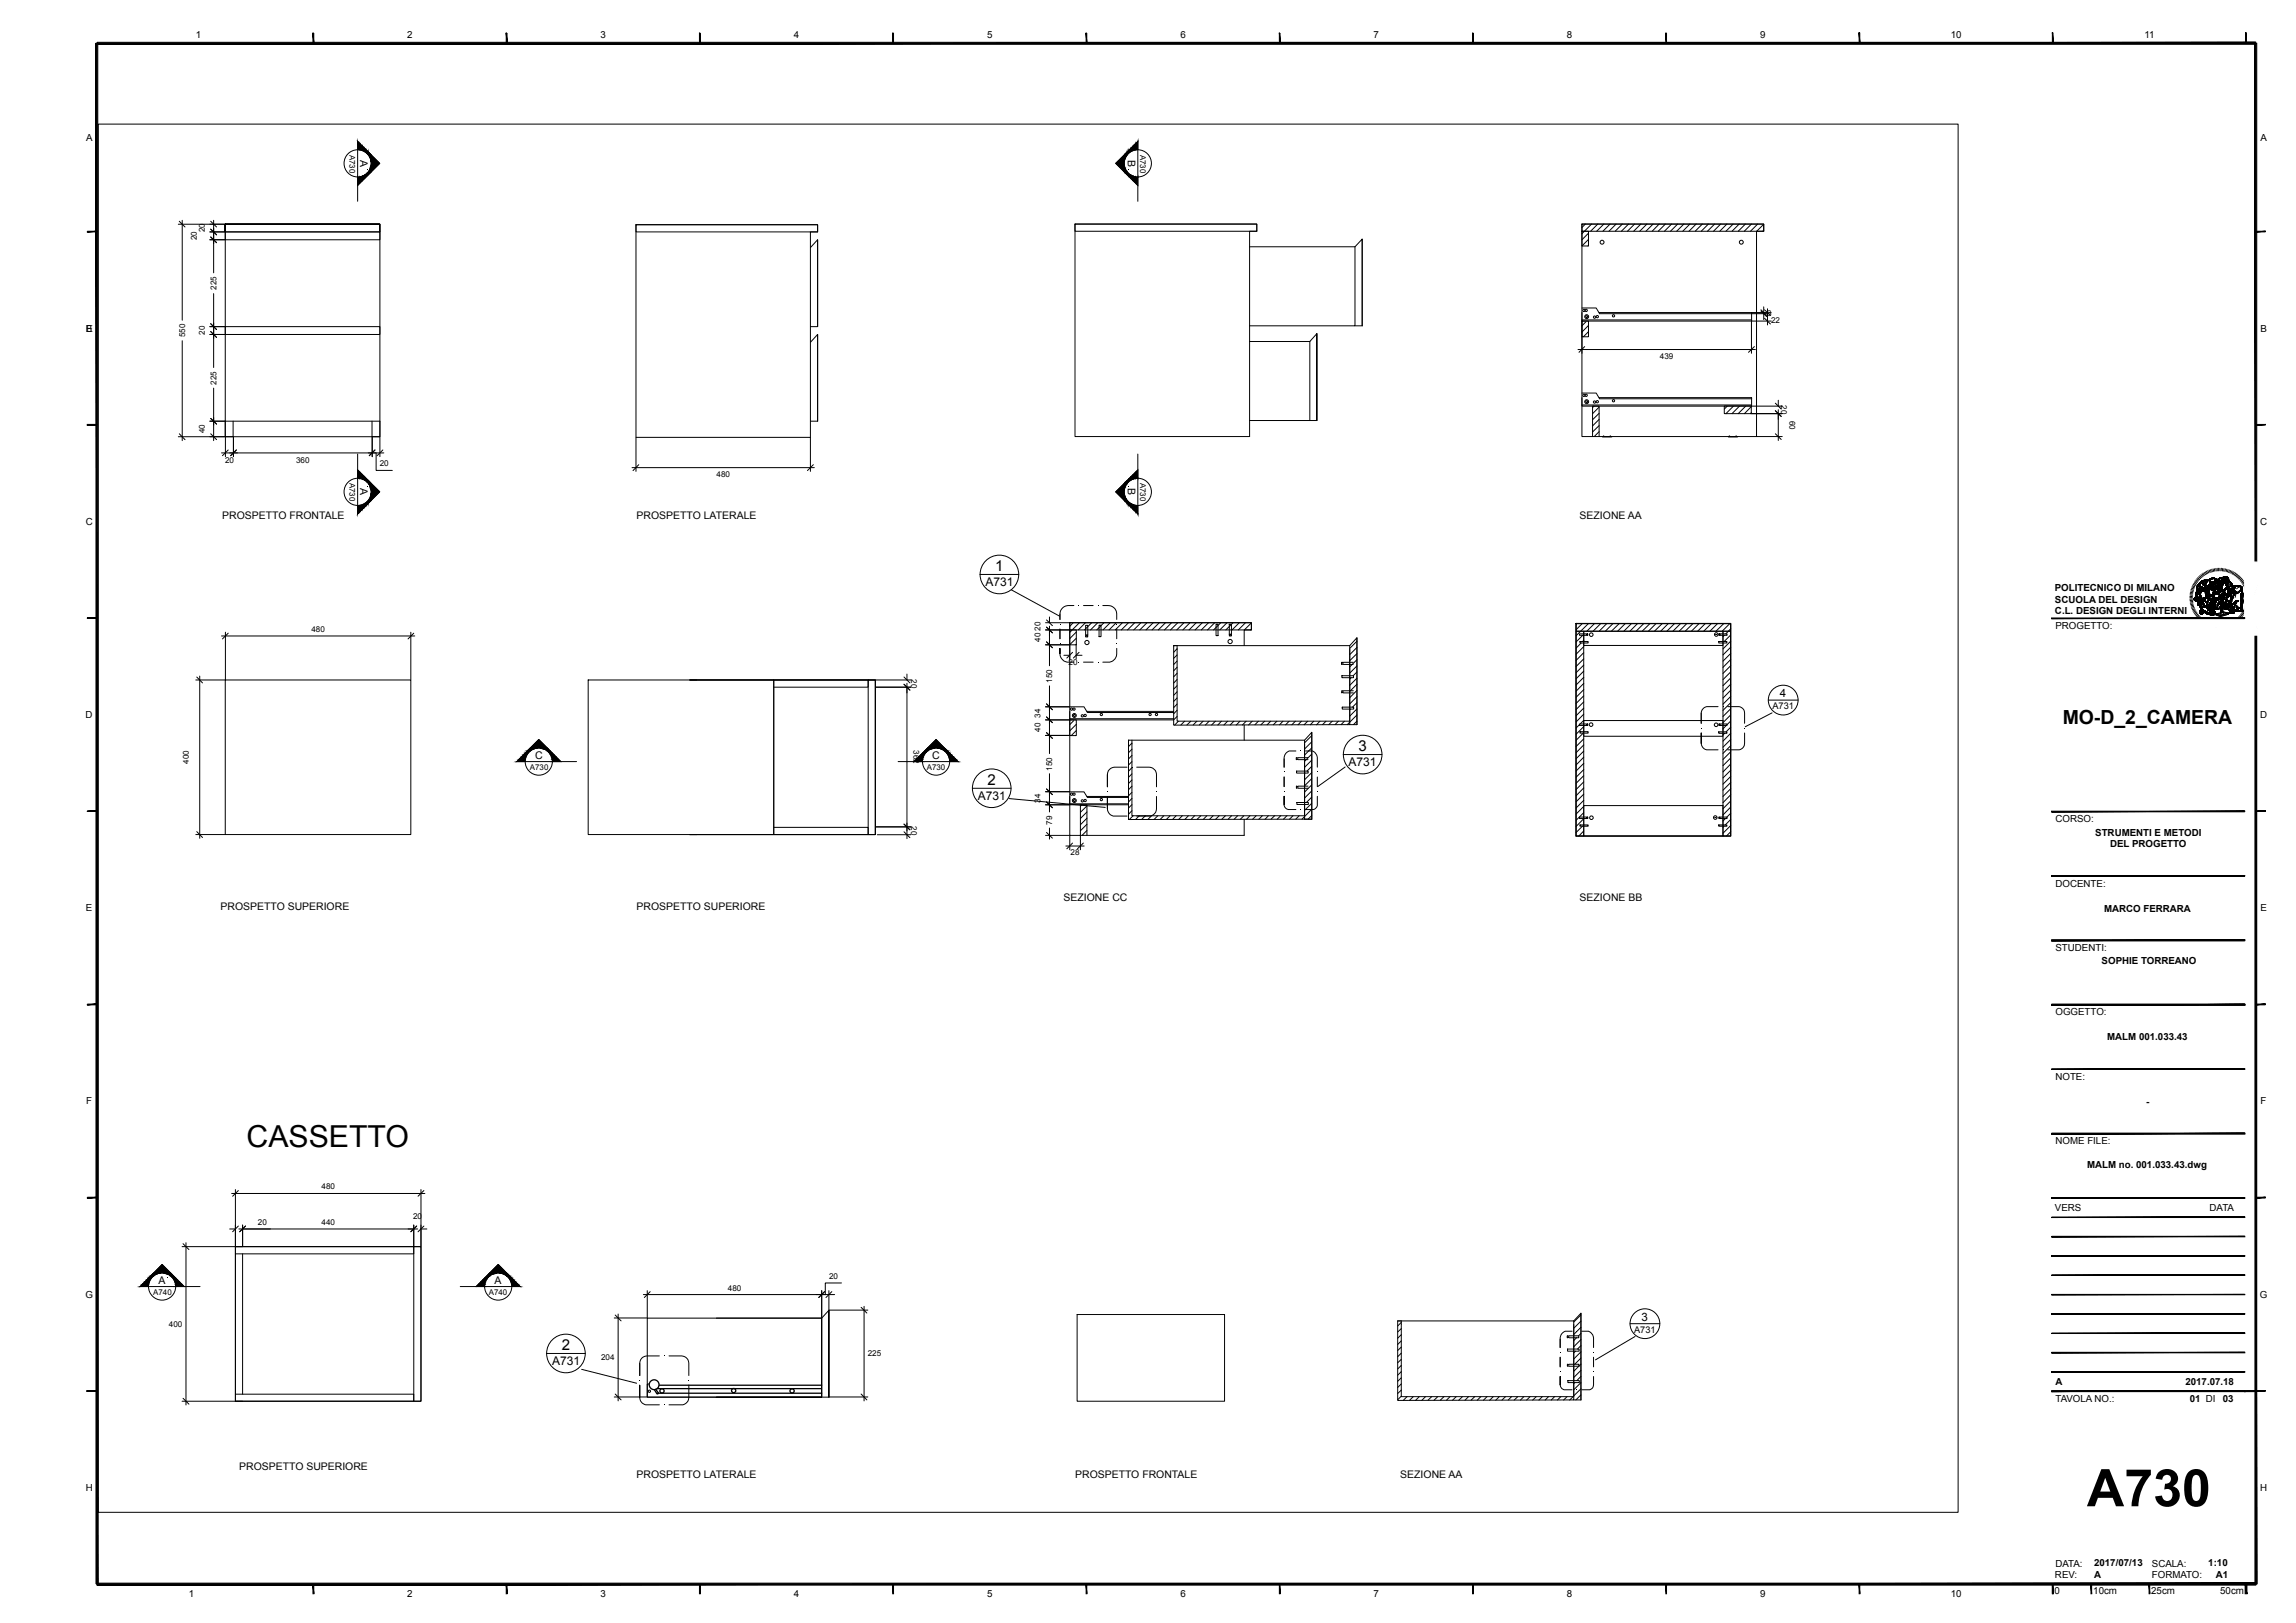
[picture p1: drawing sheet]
<svg xmlns="http://www.w3.org/2000/svg" width="594mm" height="420mm" viewBox="0 0 594 420" stroke-linecap="round" stroke-linejoin="round" font-family="sans-serif">
<defs><g id="words">
<text font-size="13.4" x="539.9" y="389.8">A730</text>
<text font-size="7.8" x="63.8" y="296.8">CASSETTO</text>
<text font-size="5" x="533.6" y="187.3">MO-D_2_CAMERA</text>
<g font-size="3.9">
<text x="257.5" y="147.8">1</text>
<text x="351.4" y="194.4">3</text>
<text x="255.5" y="203.1">2</text>
<text x="145.4" y="349.4">2</text>
</g>
<g font-size="3.1">
<text x="255" y="151.7">A731</text>
<text x="348.9" y="198.3">A731</text>
<text x="253" y="207">A731</text>
<text x="142.8" y="353.3">A731</text>
</g>
<g font-size="3">
<text x="460.5" y="180.5">4</text>
<text x="424.7" y="341.9">3</text>
</g>
<g font-size="2.7">
<text x="93.2" y="41.4" transform="rotate(90 93.2 41.4)">A</text>
<text x="291.8" y="41.4" transform="rotate(90 291.8 41.4)">B</text>
<text x="93.2" y="126.4" transform="rotate(90 93.2 126.4)">A</text>
<text x="291.8" y="126.4" transform="rotate(90 291.8 126.4)">B</text>
<text x="57.5" y="134.3">PROSPETTO FRONTALE</text>
<text x="164.7" y="134.3">PROSPETTO LATERALE</text>
<text x="408.7" y="134.3">SEZIONE AA</text>
<text x="138.4" y="196.5">C</text>
<text x="241.2" y="196.5">C</text>
<text x="275.2" y="233.2">SEZIONE CC</text>
<text x="408.7" y="233.2">SEZIONE BB</text>
<text x="57" y="235.5">PROSPETTO SUPERIORE</text>
<text x="164.7" y="235.5">PROSPETTO SUPERIORE</text>
<text x="41" y="332.3">A</text>
<text x="128" y="332.3">A</text>
<text x="61.9" y="380.5">PROSPETTO SUPERIORE</text>
<text x="164.7" y="382.6">PROSPETTO LATERALE</text>
<text x="278.2" y="382.6">PROSPETTO FRONTALE</text>
<text x="362.3" y="382.6">SEZIONE AA</text>
</g>
<g font-size="2.5">
<text x="50.7" y="9.8">1</text>
<text x="105.4" y="9.8">2</text>
<text x="155.3" y="9.8">3</text>
<text x="205.4" y="9.8">4</text>
<text x="255.4" y="9.8">5</text>
<text x="305.4" y="9.8">6</text>
<text x="355.4" y="9.8">7</text>
<text x="405.4" y="9.8">8</text>
<text x="455.4" y="9.8">9</text>
<text x="504.7" y="9.8">10</text>
<text x="554.8" y="9.8">11</text>
<text x="22.3" y="36.5">A</text>
<text x="584.8" y="36.5">A</text>
<text x="22.2" y="85.8">B</text>
<text x="22.3" y="85.8">E</text>
<text x="584.8" y="85.8">B</text>
<text x="22.2" y="135.8">C</text>
<text x="584.7" y="135.8">C</text>
<text x="531.6" y="153">POLITECNICO DI MILANO</text>
<text x="531.6" y="156">SCUOLA DEL DESIGN</text>
<text x="531.6" y="159">C.L. DESIGN DEGLI INTERNI</text>
<text x="531.8" y="162.8">PROGETTO:</text>
<text x="22.1" y="185.8">D</text>
<text x="584.7" y="185.8">D</text>
<text x="531.8" y="212.8">CORSO:</text>
<text x="542.1" y="216.2">STRUMENTI E METODI</text>
<text x="545.9" y="219.2">DEL PROGETTO</text>
<text x="531.8" y="229.5">DOCENTE:</text>
<text x="22.2" y="235.8">E</text>
<text x="544.3" y="235.9">MARCO FERRARA</text>
<text x="584.8" y="235.8">E</text>
<text x="531.8" y="246.1">STUDENTI:</text>
<text x="543.7" y="249.5">SOPHIE TORREANO</text>
<text x="531.8" y="262.8">OGGETTO:</text>
<text x="545.2" y="269">MALM 001.033.43</text>
<text x="531.8" y="279.5">NOTE:</text>
<text x="22.3" y="285.8">F</text>
<text x="555.2" y="285.9">-</text>
<text x="584.8" y="285.8">F</text>
<text x="531.8" y="296.1">NOME FILE:</text>
<text x="539.9" y="302.3">MALM no. 001.033.43.dwg</text>
<text x="531.6" y="313.4">VERS</text>
<text x="571.7" y="313.4">DATA</text>
<text x="22.1" y="335.8">G</text>
<text x="584.6" y="335.8">G</text>
<text x="531.8" y="358.4">A</text>
<text x="565.4" y="358.4">2017.07.18</text>
<text x="531.8" y="362.9">TAVOLA NO.:</text>
<text x="566.5" y="362.9">01 DI</text>
<text x="575.1" y="362.9">03</text>
<text x="22.2" y="385.8">H</text>
<text x="584.7" y="385.8">H</text>
<text x="531.8" y="405.5">DATA:</text>
<text x="541.8" y="405.4">2017/07/13</text>
<text x="556.7" y="405.4">SCALA:</text>
<text x="571.3" y="405.4">1:10</text>
<text x="48.9" y="413.3">1</text>
<text x="105.4" y="413.3">2</text>
<text x="155.3" y="413.3">3</text>
<text x="205.4" y="413.3">4</text>
<text x="255.4" y="413.3">5</text>
<text x="305.4" y="413.3">6</text>
<text x="355.4" y="413.3">7</text>
<text x="405.4" y="413.3">8</text>
<text x="455.4" y="413.3">9</text>
<text x="504.7" y="413.3">10</text>
<text x="531.6" y="412.4">0</text>
<text x="531.6" y="408.4">REV:</text>
<text x="541.6" y="412.4">10cm</text>
<text x="541.8" y="408.4">A</text>
<text x="556.5" y="412.4">25cm</text>
<text x="556.7" y="408.4">FORMATO:</text>
<text x="573.2" y="408.4">A1</text>
<text x="574.4" y="412.4">50cm</text>
</g>
<g font-size="2.4">
<text x="458.5" y="183.5">A731</text>
<text x="422.8" y="344.9">A731</text>
</g>
<g font-size="2.1">
<text x="90.5" y="40" transform="rotate(90 90.5 40)">A730</text>
<text x="295" y="40" transform="rotate(90 295 40)">A730</text>
<text x="50.9" y="62.2" transform="rotate(-90 50.9 62.2)">20</text>
<text x="53" y="60.1" transform="rotate(-90 53 60.1)">20</text>
<text x="56" y="75" transform="rotate(-90 56 75)">225</text>
<text x="457.2" y="81.8">3</text>
<text x="458.2" y="83.6">22</text>
<text x="47.9" y="87.3" transform="rotate(-90 47.9 87.3)">550</text>
<text x="53" y="86.7" transform="rotate(-90 53 86.7)">20</text>
<text x="429.5" y="92.9">439</text>
<text x="56" y="99.5" transform="rotate(-90 56 99.5)">225</text>
<text x="460.8" y="104.9" transform="rotate(90 460.8 104.9)">20</text>
<text x="53" y="112.1" transform="rotate(-90 53 112.1)">40</text>
<text x="462.9" y="108.9" transform="rotate(90 462.9 108.9)">60</text>
<text x="58.2" y="119.7">20</text>
<text x="76.6" y="119.7">360</text>
<text x="90.5" y="124.9" transform="rotate(90 90.5 124.9)">A730</text>
<text x="98.2" y="120.7">20</text>
<text x="185.4" y="123.5">480</text>
<text x="295" y="124.9" transform="rotate(90 295 124.9)">A730</text>
<text x="80.6" y="163.6">480</text>
<text x="269.2" y="166.1" transform="rotate(-90 269.2 166.1)">40</text>
<text x="269.2" y="163.2" transform="rotate(-90 269.2 163.2)">20</text>
<text x="276.5" y="172.1">20</text>
<text x="235.7" y="175.8" transform="rotate(90 235.7 175.8)">20</text>
<text x="272.2" y="176.7" transform="rotate(-90 272.2 176.7)">150</text>
<text x="269.2" y="185.7" transform="rotate(-90 269.2 185.7)">34</text>
<text x="269.2" y="189.4" transform="rotate(-90 269.2 189.4)">40</text>
<text x="48.8" y="197.7" transform="rotate(-90 48.8 197.7)">400</text>
<text x="236.4" y="194.2" transform="rotate(90 236.4 194.2)">362</text>
<text x="137.1" y="199.2">A730</text>
<text x="239.8" y="199.2">A730</text>
<text x="272.2" y="199.4" transform="rotate(-90 272.2 199.4)">150</text>
<text x="269.2" y="207.8" transform="rotate(-90 269.2 207.8)">34</text>
<text x="235.7" y="213.9" transform="rotate(90 235.7 213.9)">20</text>
<text x="272.2" y="213.4" transform="rotate(-90 272.2 213.4)">79</text>
<text x="277" y="221.3">28</text>
<text x="83.2" y="307.8">480</text>
<text x="66.7" y="317">20</text>
<text x="83.2" y="317">440</text>
<text x="106.9" y="315.6">20</text>
<text x="39.7" y="335">A740</text>
<text x="126.5" y="335">A740</text>
<text x="188.3" y="334">480</text>
<text x="214.5" y="331">20</text>
<text x="43.7" y="343.4">400</text>
<text x="155.5" y="352">204</text>
<text x="224.5" y="351">225</text>
</g>
</g></defs>
<g fill="none" stroke="#000" stroke-width=".26">
<path d="M25.4 32.1h481.2v359.3h-481.2zM92.5 36.6l5.7 5.7-5.7 5.7zM46.1 58h12.1M46.4 57.3l1.5 1.4M47.1 57v25.9M54.5 57.3l1.5 1.4M54.5 59.3l1.5 1.5M55.3 57v13.6M58.3 58v2v-2h40v55h-40v-55v2h40v-2zM92.5 48v4.1M164.5 58.2h47v1.8h-1.8v53.2h-45.2zM164.5 58.2h47v1.8h-47z"/>
<path d="M278.1 58h47v1.8h-1.8v53.2h-45.2zM278.1 58h47v1.8h-47zM288.7 42.3l5.7-5.7v11.4zM294.4 48v4.1M409.3 58h47v1.8h-1.9v53.2h-45.1zM409.3 58h47v1.8h-47zM409.3 59.8h1.7v3.9h-1.7zM410.2 58l-.9 .9M411.8 58l-2.5 2.5M413.4 58l-1.9 1.8M414.9 58l-1.8 1.8M416.5 58l-1.8 1.8"/>
<path d="M418.1 58l-1.9 1.8M419.7 58l-1.8 1.8M421.3 58l-1.8 1.8M422.9 58l-1.9 1.8M424.5 58l-1.9 1.8M426.1 58l-1.9 1.8M427.7 58l-1.9 1.8M429.2 58l-1.8 1.8M430.9 58l-1.9 1.8M432.5 58l-1.9 1.8M434 58l-1.8 1.8M435.6 58l-1.8 1.8"/>
<path d="M437.2 58l-1.9 1.8M438.8 58l-1.9 1.8M440.4 58l-1.8 1.8M442 58l-1.9 1.8M443.6 58l-1.9 1.8M445.2 58l-1.9 1.8M446.8 58l-1.9 1.8M448.4 58l-1.9 1.8M449.9 58l-1.8 1.8M451.6 58l-1.9 1.8M453.1 58l-1.8 1.8M454.7 58l-1.8 1.8"/>
<path d="M456.3 58l-1.8 1.8M456.3 59.6l-.3 .2M54.3 60h3.9M54.3 62h3.9M54.5 61.3l1.5 1.5M55.3 76v19.1M58.3 60h40v2h-40zM209.7 64.1l1.8-2.1v22.5M211.5 62v22.5M323.3 63.9h27.2M350.5 63.9l1.9-2v22.4M350.5 63.9v20.4h-27.2"/>
<path d="M352.4 61.9v22.4M409.3 79.7h3.6l.9 1.5h43.5M411 60.4l-1.7 1.6M411 62l-1.7 1.7M411 63.6l-.2 .1M456.3 79.4v1.5M457.3 79.9v4.2M47.1 88.2v25.8M54.3 84.5h3.9M54.3 86.6h3.9M54.5 83.8l1.5 1.5M54.5 85.8l1.5 1.5"/>
<path d="M58.3 84.5h40v2.1h-40zM209.7 88.6l1.8-2v22.4h-1.8M209.7 84.5h1.8M323.3 88.4h15.6M338.9 88.4v20.4h-15.6M340.7 86.3l-1.8 2.1M350.5 84.3h1.9M408.2 90.5h45.9M409.3 80.9v2.2h43.9M409.3 83.1h1.7v4h-1.7zM409.3 82.8h43.9M409.3 83.2v8.2"/>
<path d="M410 89.7l-1.5 1.5M410.3 83.3l-1 1M411 84.2l-1.7 1.7M411 85.8l-1.4 1.3M413.7 80.9h44.5M453.1 83.2v8.2M453.2 80.9v2.2M453.2 83.1h5M453.9 89.7l-1.5 1.5M455.6 80.2l1.5 1.4M455.6 80.5l1.5 1.4M456.3 81.2v1.5"/>
<path d="M456.5 80.2l1.5 1.4M456.5 82.4l1.5 1.4M46.1 113h12.1M46.4 112.3l1.5 1.5M54.3 109h44v4h-2.1v-4M54.5 108.3l1.5 1.5M54.5 112.3l1.5 1.5M55.3 100.4v13.6M57.3 117.2h42M58.3 109v4h2v-4M58.3 113.1v5.1M59 116.4l-1.4 1.5"/>
<path d="M60.4 113.1v5.1M61.2 116.4l-1.5 1.5M92.5 117.5v4.1M96.3 113.1v5.1M97 116.4l-1.5 1.5M97.3 117.2v4.5h4.2M98.3 113.1v5.1M99 116.4l-1.4 1.5M164.5 113.2v8.8M209.7 113.2v8.8M294.4 117.5v4.1M338.9 108.8h1.8"/>
<path d="M340.7 108.8v-22.5v22.5M409.3 102.9v2.2h43.9M409.3 101.7h3.6l.9 1.5h39.4M409.3 104.8h43.9M412 113v-7.9h1.7v7.9M412.4 105.1l-.4 .3M413.7 102.9h39.5v2.2M413.7 105.4l-1.7 1.6M413.7 107l-1.7 1.6M413.7 108.5l-1.7 1.7M413.7 110.1l-1.7 1.7M413.7 111.7l-1.3 1.3"/>
<path d="M414.6 113l2.4 .1zM414.8 112.8l.1 .2zM416.5 112.8l.2 .2zM446.1 105.1h7v1.9h-7zM446.9 105.1l-.8 .8M447.1 113l2.5 .1zM447.4 112.8l.1 .2zM448.5 105.1l-2 1.9M449.1 112.8l.1 .2zM450 105.1l-1.9 1.9M451.6 105.1l-1.9 1.9M453.1 105.2l-1.8 1.8"/>
<path d="M453.1 106.8l-.2 .2M453.1 105.1h8M453.1 107h8M454.4 113h6.7M459.3 104.3l1.5 1.6M459.3 106.3l1.5 1.5M459.3 112.3l1.5 1.4M460.1 103.6v1.5M460.1 106v8M92.5 121.6l5.7 5.7-5.7 5.7zM163.5 121h47.2M165.3 120.3l-1.5 1.5"/>
<path d="M210.4 120.3l-1.5 1.5M288.7 127.3l5.7-5.7v11.4zM253.5 148.7h10.1M261.6 152.6l12.5 6.9M271.5 159.7v1.4M277.8 156.7a3.6 3.6 0 0 0-2.8 .5l-.5 .6a4.1 4.1 0 0 0-.3 2.5v-1.4M280.3 156.7h2.5M285.3 156.7a3.6 3.6 0 0 1 2.8 .5l.5 .6a4.1 4.1 0 0 1 .3 2.5M566.5 154.3l.7 .1M566.5 154.7h.7M566.6 154h.7M566.6 153.6l.7 .1"/>
<path d="M566.7 153.3l.6 .1M566.7 152.9l.7 .2M566.8 152.6l.7 .2M567 152.2l.6 .2M567.1 151.9l.6 .2M567.2 151.6l.6 .2M567.2 155l-.7 .1M567.3 155.3l-.7 .1M567.3 155.6l-.7 .2M567.3 156l-.6 .1M567.4 151.2l.6 .3M567.4 156.3l-.7 .1"/>
<path d="M567.5 156.6l-.7 .2M567.5 155h.1M567.5 155.1h.1M567.5 150.9l.6 .3M567.5 156.9l-.6 .2M567.5 155v.1M567.6 155h.1M567.6 155.2h.1M567.6 155.2l.2 .1M567.6 154.9h.1M567.6 154.9v.1M567.7 154.9h.1"/>
<path d="M567.7 157.2l-.7 .3M567.7 154.8h.1M567.7 150.6l.6 .4M567.7 154.8v.1M567.8 154.8h.1M567.8 154.8h-.1M567.8 157.5l-.6 .3M567.8 154.7h.1M567.8 154.7v.1M567.9 155.4h.1M567.9 155.3h.1M567.9 155.3v.1"/>
<path d="M567.9 157.8l-.6 .3M567.9 150.3l.6 .4M568 154.5h.1M568 155.4h.1M568 155.3h.1M568 155.2h.1M568 154.5l-.2 .2M568 155.5h.4M568 155.4v.1M568 154.4h.1M568 155.5h.1M568 155.1h.1"/>
<path d="M568 154.4v.1M568 155.1v.2M568.1 154.3h.1M568.1 154.4h.1M568.1 155.5h.1M568.1 155.1h.1M568.1 154.3v.1M568.1 154.1h.1M568.1 154.2h.1M568.1 155h.1M568.1 158.1l-.6 .3M568.1 153.7h.1"/>
<path d="M568.1 153.8h.1M568.1 153.9h.1M568.1 154.9h.1M568.1 150.1l.5 .3M568.1 153.7v.6M568.1 154.9v.2M568.2 153.4h.1M568.2 153.5h.1M568.2 153.6h.1M568.2 154.8h.1M568.2 154.8l-.1 .1M568.2 153.1h.1"/>
<path d="M568.2 153.2h.1M568.2 153.3h.1M568.2 155.5h.1M568.2 154.7h.1M568.2 153.1l-.1 .6M568.2 154.6v.2M568.3 152.1h.1M568.3 152h.1M568.3 151.9h.1M568.3 155.5h.1M568.3 155.4h.1M568.3 153h.1"/>
<path d="M568.3 153.1h.1M568.3 155.6h.1M568.3 158.4l-.6 .3M568.3 155.6h.2M568.3 151.9v.2M568.3 153v.1M568.3 155.4v.2M568.3 153.1h-.1M568.3 152.2h.1M568.3 155.3h.1M568.3 153.5h.1M568.3 153.4h.1"/>
<path d="M568.3 152.1l.1 .2M568.3 152.2l.1 .1M568.3 153.6l-.1 1M568.4 151.8h.1M568.4 155.5h.1M568.4 152.9h.1M568.4 153.4h.1M568.4 153.3h.1M568.4 153.2h.1M568.4 149.8l.5 .4M568.4 152.9l-.1 .1M568.4 151.8l-.1 .1"/>
<path d="M568.4 153.2l-.1 .4M568.4 155.3l-.1 .1M568.4 152.6h.1M568.4 152.5h.1M568.4 152.4h.1M568.4 152.3h.1M568.4 151.7h.1M568.4 155.2h.1M568.4 155.3h.1M568.4 155.6h.1M568.4 155.1h.1M568.4 152.8h.1"/>
<path d="M568.4 155.2v.1M568.4 152.3v.3M568.4 155.1v.2M568.4 152.3l.1 .1M568.4 153.1h.1M568.4 158.6l-.5 .4M568.4 152.8h.2M568.4 153.1v.1M568.4 152.6v.2M568.4 155.5v.1M568.4 151.7l-.1 .2M568.5 152.8h.1"/>
<path d="M568.5 152.7h.1M568.5 151.7h.1M568.5 151.6h.1M568.5 155h.1M568.5 154.9h.1M568.5 154.8h.1M568.5 155.6h.1M568.5 153h.1M568.5 154.8l-.1 .4M568.5 152.9h.1M568.5 151.6l-.1 .1M568.5 152.9l-.1 .2"/>
<path d="M568.5 152.4h.1M568.5 154.7h.1M568.5 154.6h.1M568.5 154.5h.1M568.5 153.9h.1M568.5 153.8h.1M568.5 153.7h.1M568.5 153.6h.1M568.5 153.5h.1M568.5 155.6l.2 .1M568.5 154.9v.1M568.6 152.4h.1"/>
<path d="M568.6 151.5h.1M568.6 153.5h.1M568.6 153.4h.1M568.6 152.9h.1M568.6 156.2h.1M568.6 156.3h.1M568.6 156.4h.1M568.6 149.5l.5 .5M568.6 152.8l.3 .1M568.6 152.4h.4M568.6 153.4l-.1 1.5M568.6 155.6h.1"/>
<path d="M568.6 151.5l-.1 .1M568.6 152.8h.1M568.6 152.8v.1M568.6 153.5h-.1M568.6 153.3h.1M568.6 153.2h.1M568.6 155.9h.1M568.6 156h.1M568.6 156.1h.1M568.6 156.5h.1M568.6 153.1v.4M568.6 155.9v.6"/>
<path d="M568.6 151.4h.1M568.6 155.7h.1M568.6 153.1h.1M568.6 158.9l-.5 .4M568.6 151.4v.1M568.6 153.1v.1M568.6 155.6v.1M568.6 153.2v.2M568.7 152.5h.1M568.7 152.8h.1M568.7 151.3h.1M568.7 153.1h.1"/>
<path d="M568.7 155.7h.1M568.7 156.5h.1M568.7 156.6h.1M568.7 156.6h.2M568.7 155.7l.7 .1M568.7 156.5v.1M568.7 153h.1M568.7 155.9h.1M568.7 153l-.1 .1M568.7 155.9h-.1M568.7 151.3l-.1 .1M568.7 151.3v.1"/>
<path d="M568.8 152.5h.1M568.8 152.9h.1M568.8 151.2h.1M568.8 153h.1M568.8 155.7h.1M568.8 155.8h.1M568.8 156.6h.1M568.8 151.2l-.1 .1M568.8 155.8l-.1 .1M568.8 153h-.1M568.8 152.4h.1M568.8 149.3l.5 .4"/>
<path d="M568.8 159.2l-.5 .4M568.8 152.9l-.1 .1M568.8 152.9l.5 .1M568.9 151.2h.1M568.9 155.7h.1M568.9 152.9h.1M568.9 151.2h-.1M568.9 152.9h-.1M568.9 156.6h.1M568.9 156.5h.1M568.9 156.5v.1M568.9 151.1h.1"/>
<path d="M568.9 151.1v.1M569 152.4h.1M569 152.9h.1M569 151.5h.1M569 151.6h.1M569 155.7h.1M569 155.3h.1M569 151.1h.1M569 151.2h.1M569 151.3h.1M569 151.4h.1M569 151.7h.1"/>
<path d="M569 156.5h.1M569 156.4h.1M569 159.4l-.4 .5M569 156.5h-.1M569 152.4h.3M569 151.4v.2M569 151.1v.3M569 151.6v.1M569 156.4v.1M569 155.3l.1 .1M569 151.4v.1M569 155.3l.1 .3"/>
<path d="M569.1 155.2h.1M569.1 155.1h.1M569.1 153.7h.1M569.1 153.6h.1M569.1 153.5h.1M569.1 153.4h.1M569.1 155.6h.1M569.1 155.5h.1M569.1 155.4h.1M569.1 152.4h.1M569.1 151.7h.1M569.1 151.1h.1"/>
<path d="M569.1 151h.1M569.1 156.4h.1M569.1 155.3h.1M569.1 149l.4 .5M569.1 151.7l.1 .2M569.1 151.1l-.2 .1M569.1 155.2l-.1 .1M569.1 153.8v.1M569.1 151.1h-.1M569.1 155.1l-.1 .2M569.1 154.9h.1M569.1 154.2h.1"/>
<path d="M569.1 153.3h.1M569.1 153.2h.1M569.1 151.8h.1M569.1 158.5h.1M569.1 158.4h.1M569.1 158.3h.1M569.1 150.9h.1M569.1 155.7h.1M569.1 156.6h.1M569.1 156.5h.1M569.1 152.9h.1M569.1 155.7h-.1"/>
<path d="M569.1 155.6l.1 .1M569.1 150.9v.2M569.1 153.2v1M569.1 154.9v.8M569.1 156.4v.2M569.1 158.3v.2M569.1 158.5l.1 .1M569.2 154.8h.1M569.2 154.7h.1M569.2 154.5h.1M569.2 154.4h.1M569.2 154.3h.1"/>
<path d="M569.2 154.2h.1M569.2 153.2h.1M569.2 155.7h.1M569.2 152.4h.1M569.2 152.9h.1M569.2 151.8h.1M569.2 158.6h.1M569.2 158.2h.1M569.2 150.8h.1M569.2 156.7h.1M569.2 156.6h.1M569.2 156.4h.1"/>
<path d="M569.2 154.9h.1M569.2 154.6h.1M569.2 156.4h-.1M569.2 158.2l-.1 .1M569.2 154.8l-.1 .1M569.2 154.2v.3M569.2 154.6v.3M569.2 156.6v.1M569.2 158.6v.1M569.2 153.2h-.1M569.2 153.1h.1M569.2 151.9h.1"/>
<path d="M569.2 158.1h.1M569.2 156.3h.1M569.2 153.1l-.1 .1M569.2 158.1v.1M569.2 154.5v.1M569.2 156.7v.6M569.2 158.6v.2M569.2 156.3v.1M569.2 153h.1M569.2 158.8h.1M569.2 158.7h.1M569.2 158h.1"/>
<path d="M569.2 156.8h.1M569.2 157.2h.1M569.2 157.1h.1M569.2 157h.1M569.2 156.9h.1M569.2 158v.1M569.2 156.8l.2 .1M569.2 157.9h.1M569.2 157.3h.1M569.2 150.7l-.1 .2M569.2 153v.1M569.2 157.9v.2"/>
<path d="M569.3 153h.1M569.3 152.4h.1M569.3 151.9h.1M569.3 152h.1M569.3 158.8h.1M569.3 157.9h.1M569.3 157.8h.1M569.3 150.7h.1M569.3 156.8h.1M569.3 157.3h.1M569.3 156.3h.1M569.3 159.7l-.5 .4"/>
<path d="M569.3 157.3l.1 .2M569.3 152h.2M569.3 151.9v.1M569.3 157.3v.1M569.3 158.8v.1M569.3 158.9h.2M569.3 155.8h.1M569.3 157.7h.1M569.3 157.6h.1M569.3 157.5h.1M569.3 158.9h.1M569.3 157.4h.1"/>
<path d="M569.3 152.4l.2 .1M569.3 150.7l-.1 .1M569.3 157.5v.4M569.4 152.9h.1M569.4 155.8h.1M569.4 152.4h.1M569.4 152h.1M569.4 157.5h.1M569.4 158.9h.1M569.4 150.7h.1M569.4 156.9h.1M569.4 157.4h.1"/>
<path d="M569.4 156.2h.1M569.4 148.7l.4 .6M569.4 157.5l.5 .4M569.4 157.4l.1 .1M569.4 152.4v.1M569.4 152.5h.1M569.4 150.6h.1M569.4 156.2h.4M569.4 156.2l-.2 .1M569.4 157h.2M569.4 150.6v.1M569.4 152.4l.1 .1"/>
<path d="M569.4 156.9v.1M569.5 152.9h.1M569.5 155.8h.1M569.5 152.5h.1M569.5 158.4h.1M569.5 158.5h.1M569.5 158.6h.1M569.5 158.9h.1M569.5 157h.1M569.5 155.8v.1M569.5 158.4v.2M569.5 155.9h.1"/>
<path d="M569.5 152h.1M569.5 150.6h.1M569.5 156.2h.1M569.5 159.9l-.4 .5M569.5 152.5l.4 .1M569.5 158.4l-.1 .1M569.5 152.5v.1M569.5 150.6l-.1 .1M569.5 152.6h.1M569.5 158.8h.1M569.5 152l.3 .1M569.5 150.5v.1"/>
<path d="M569.5 150.5h.1M569.6 155.9h.1M569.6 152h.1M569.6 158.4h.1M569.6 158.6h.1M569.6 158.7h.1M569.6 158.8h.1M569.6 150.4h.1M569.6 157h.1M569.6 158.7l-.1 .2M569.6 157l.1 .1M569.6 152.6h.1"/>
<path d="M569.6 158.3h.1M569.6 156.2h.1M569.6 156.1h.1M569.6 156h.1M569.6 155.8h.1M569.6 155.8l.1 .4M569.6 157.7l.1 .1M569.7 152.9h.1M569.7 155.8h.1M569.7 152.6h.1M569.7 152h.1M569.7 158.3h.1"/>
<path d="M569.7 158.6h.1M569.7 150.4h.1M569.7 157h.1M569.7 156.2h.1M569.7 148.5l.3 .6M569.7 158.3l-.2 .1M569.7 158.6l-.1 .1M569.7 156.1v.1M569.7 155.7h.1M569.7 150.3h.1M569.7 157l1.1 .1M569.7 150.3v.1"/>
<path d="M569.7 155.7v.1M569.7 155.3h.1M569.7 155.2h.1M569.7 155.1h.1M569.7 151h.1M569.7 150.9h.1M569.7 155.6h.1M569.7 157.8h.1M569.7 158.2h.1M569.7 157.1h.1M569.7 155.6v.1M569.7 158.2h.4"/>
<path d="M569.7 158.2v.1M569.7 150.8h.1M569.7 150.8v.2M569.7 151l.1 .1M569.7 155.3l.2 .1M569.8 155.3h.1M569.8 155h.1M569.8 154.9h.1M569.8 151.1h.1M569.8 150.8h.1M569.8 152.9h.1M569.8 155.6h.1"/>
<path d="M569.8 152.6h.1M569.8 152.1h.1M569.8 150.3h.1M569.8 157.1h.1M569.8 156.2h.1M569.8 155l-.1 .3M569.8 155.4h.1M569.8 150.3h-.1M569.8 155h-.1M569.8 151.1v.1M569.8 155.3v.1M569.8 151.1l.1 .1"/>
<path d="M569.8 150.3l-.3 .2M569.8 151.2h.1M569.8 150.7h.1M569.8 157.8h.1M569.8 158.2h.1M569.8 150.7v.2M569.8 154.9v.1M569.9 154.9h.1M569.9 154.8h.1M569.9 155.4h.1M569.9 150.6h.1M569.9 151.2h.1"/>
<path d="M569.9 152.9h.1M569.9 155.5h.1M569.9 152.6h.1M569.9 152.1h.1M569.9 157.9h.1M569.9 158.2h.1M569.9 150.3h.1M569.9 157.1h.1M569.9 156.2h.1M569.9 155.5l-.2 .1M569.9 154.9h-.1M569.9 151.2l.1 .1"/>
<path d="M569.9 150.6l-.1 .1M569.9 154.8v.1M569.9 152.2h.1M569.9 150.2h.1M569.9 156.3h.1M569.9 148.3l.4 .6M569.9 157.9l.3 .2M569.9 151.3h.1M569.9 152.1v.1M569.9 155.4v.1M569.9 156.2l.1 .3M569.9 150.2v.1"/>
<path d="M570 155.5h.1M570 150.6h.1M570 150.5h.1M570 151.3h.1M570 152.9h.1M570 158.2h.1M570 156.4h.1M570 156.5h.1M570 152.9l-.8 .1M570 152.9h.5M570 155.5h-.1M570 151.3v.1"/>
<path d="M570 150.5l-.1 .1M570 157.9v.1M570 152.2l.3 .1M570 157.1h.1M570 154.8h.1M570 155.4h.1M570 152.5h.1M570 150.2h.1M570 156.6h.1M570 152.5l-.1 .1M570 155.4v.1M570 156.5v.1"/>
<path d="M570 150.4h.1M570 151.4h.1M570 158h.1M570 151.4l.4 .1M570.1 155.4h.1M570.1 151.4h.1M570.1 158.2h.1M570.1 156.6h.1M570.1 150.4h.1M570.1 156.6l.1 .1M570.1 150.2l-.3 .1M570.1 150.4l-.1 .1"/>
<path d="M570.1 154.8h.1M570.1 155.3h.1M570.1 151.5h.1M570.1 152.9h.1M570.1 152.4h.1M570.1 158.1h.1M570.1 158.3h.1M570.1 155.2h.1M570.1 156.7h.1M570.1 155.3h.2M570.1 152.4l-.1 .1M570.1 155.3l-.1 .1"/>
<path d="M570.1 155.2v.1M570.1 158.2v.1M570.1 150.2h.1M570.2 154.8h.1M570.2 150.4h.1M570.2 152.9h.1M570.2 152.4h.1M570.2 158.1h.1M570.2 158.3h.1M570.2 157.1h.1M570.2 156.7h.1M570.2 158.3l.1 .1"/>
<path d="M570.2 152.3v.1M570.2 155.3h.1M570.2 158.3v.1M570.2 150.4h-.1M570.2 151.5h.1M570.2 152.3h.1M570.2 158.4h.1M570.3 154.8h.1M570.3 155.4h.1M570.3 155.3h.1M570.3 150.3h.1M570.3 151.5h.1"/>
<path d="M570.3 152.9h.1M570.3 152.3h.1M570.3 158.1h.1M570.3 158.4h.1M570.3 156.7h.1M570.3 150.3l-.1 .1M570.3 148.2l.3 .5M570.3 150.3l-.2 .1M570.3 150.1l1 .1M570.3 155.3v.1M570.3 150.2h-.3M570.3 150.1h.1"/>
<path d="M570.3 157.1h.1M570.3 152.3h-.1M570.3 158.2h.2M570.3 155.4v.1M570.3 158.1v.1M570.3 150.1l-.1 .1M570.3 158.4l.1 .1M570.3 155.5h.1M570.3 152.4h.1M570.3 152.2h.1M570.3 158.2h.1M570.3 154.8h-.3"/>
<path d="M570.3 155.5l.4 .3M570.3 152.2v.2M570.4 154.7h.1M570.4 155.5h.1M570.4 150.3h.1M570.4 152.7h.1M570.4 152.6h.1M570.4 152.5h.1M570.4 152.2h.1M570.4 152.1h.1M570.4 152h.1M570.4 151.9h.1"/>
<path d="M570.4 151.8h.1M570.4 151.7h.1M570.4 151.6h.1M570.4 151.5h.1M570.4 152.9h.1M570.4 158.2h.1M570.4 150.1h.1M570.4 158.5h.1M570.4 151.5v.7M570.4 152.4v.3M570.4 152.8h.1M570.4 157.1h.1"/>
<path d="M570.4 151.4h.1M570.4 151.2h.1M570.4 155.6h.1M570.4 152.7l.1 .3M570.4 151.4v.1M570.5 154.7h.1M570.5 153h.1M570.5 152.9h.1M570.5 151.2h.1M570.5 151.1h.1M570.5 158.5l.1 .1M570.5 151.1l-.1 .3"/>
<path d="M570.5 158.2l.1 .1M570.5 150.2h.1M570.5 153.1h.1M570.5 158.3h.1M570.5 150.1h.1M570.5 157.1h.1M570.5 151h.1M570.5 154.7l-.2 .1M570.5 153l.1 .6M570.6 153.2h.1M570.6 158.6h.1M570.6 150.9h.1"/>
<path d="M570.6 153.3h.1M570.6 153.4h.1M570.6 153.5h.1M570.6 153.6h.1M570.6 148l.3 .6M570.6 153.2v.1M570.6 153.6v.3M570.6 150.9l-.1 .2M570.6 154.7h.1M570.6 150.2h.1M570.6 158.3h.1M570.6 157.1h.1"/>
<path d="M570.6 150.1h.1M570.6 153.7h.1M570.6 153.8h.1M570.6 153.9h.1M570.6 158.3l.3 .1M570.6 154h.1M570.6 153.9l.1 .3M570.6 158.7h.2M570.6 150.7h.1M570.6 150.2l-.3 .1M570.6 155.7l.1 .1M570.6 153.3l.1 .1"/>
<path d="M570.6 158.6v.1M570.6 154l.1 .1M570.7 155.8h.1M570.7 150.2h.1M570.7 153.4h.1M570.7 158.7h.1M570.7 150.7h.1M570.7 150.6h.1M570.7 154.1h.1M570.7 154.2h.1M570.7 150.6l-.1 .2M570.7 150.2h-.1"/>
<path d="M570.7 150.2h.2M570.7 150.1h.1M570.7 157.1h.1M570.7 154.3h.1M570.7 154.4h.1M570.7 155.8l.1 .1M570.7 153.4l.1 .1M570.7 154.2v.2M570.8 150.2h.1M570.8 150.1h.1M570.8 157h.1M570.8 157.1h.1"/>
<path d="M570.8 153.5h.1M570.8 150.6h.1M570.8 150.5h.1M570.8 154.4h.1M570.8 154.5h.1M570.8 150.6h-.1M570.8 153.5v.1M570.8 154.4v.2M570.8 157v.1M570.8 155.9h.1M570.8 153.6h.1M570.8 158.8h.1"/>
<path d="M570.8 158.7h.1M570.8 154.6h.1M570.8 158.4h.1M570.8 150.5v.1M570.8 158.7v.1M570.8 153.7h.1M570.8 147.8l.3 .6M570.8 153.6v.1M570.9 155.9h.1M570.9 156.5h.1M570.9 156.4h.1M570.9 156.3h.1"/>
<path d="M570.9 156.2h.1M570.9 157h.1M570.9 156.9h.1M570.9 150.2h.1M570.9 153.7h.1M570.9 158.8h.1M570.9 156.1h.1M570.9 158.4l.2 .1M570.9 153.7v.1M570.9 158.8l.1 .1M570.9 156h.1M570.9 157.3h.1"/>
<path d="M570.9 157.2h.1M570.9 157.1h.1M570.9 150.1h.1M570.9 154.5h.1M570.9 154.4h.1M570.9 154.3h.1M570.9 154.2h.1M570.9 153.8h.1M570.9 158.4h.1M570.9 153.8l.1 .2M570.9 150.1v.1M570.9 154.2v.3"/>
<path d="M570.9 153.8l.1 .1M571 154.5h.1M571 155.8h.1M571 157.4h.1M571 150.1h.1M571 154.2h.1M571 154h.1M571 153.9h.1M571 155.8v1.5M571 154.5l-.4 .2M571 157.3v.1M571 158.4v.1"/>
<path d="M571 158.8v.1M571 155.7h.1M571 152.1h.1M571 152.2h.1M571 154.1h.1M571 158.5h.1M571 158.9h.1M571 154.1v.1M571 157.5h.1M571 154.5l.1 .2M571 154v.1M571 157.4v.1"/>
<path d="M571.1 154.6h.1M571.1 155.6h.1M571.1 157.5h.1M571.1 152.3h.1M571.1 158.9h.1M571.1 154.6h.3M571.1 152v.3M571.1 155.6l-.1 .2M571.1 158.5h.1M571.1 155.5h.1M571.1 152h.1M571.1 150.1h.1"/>
<path d="M571.1 157.5l.1 .1M571.1 152.3v.1M571.1 152l-.1 .1M571.1 155.5v.1M571.1 154.7h.1M571.1 151.9h.1M571.1 152.4h.1M571.1 152.5h.1M571.1 157.6h.1M571.1 158.9l.4 .1M571.1 152.4l.1 .2M571.2 155.4h.1"/>
<path d="M571.2 157.6h.1M571.2 151.8h.1M571.2 152.5h.1M571.2 152.6h.1M571.2 158.9h.1M571.2 147.6l.2 .7M571.2 152.6v.3M571.2 158.5l.2 .1M571.2 155.4l-.1 .1M571.2 154.7h.1M571.2 155.3h.1M571.2 158h.1"/>
<path d="M571.2 157.9h.1M571.2 151.7h.1M571.2 151.6h.1M571.2 150.1h.1M571.2 152.7h.1M571.2 152.8h.1M571.2 158.6h.1M571.2 155.3l-.1 .1M571.2 151.7l-.1 .3M571.2 151.6v.1M571.2 157.9v.1M571.2 157.6l.1 .1"/>
<path d="M571.2 150.1l.1 .1M571.2 158.9l.1 .1M571.3 154.7h.1M571.3 157.9h.1M571.3 157.8h.1M571.3 151.6h.1M571.3 151.5h.1M571.3 150.2h.1M571.3 152.9h.1M571.3 153h.1M571.3 153.1h.1M571.3 153.2h.1"/>
<path d="M571.3 153.3h.1M571.3 158.6h.1M571.3 155.3h-.1M571.3 152.8v.6M571.3 152.2h.1M571.3 152.1h.1M571.3 155.3h.1M571.3 157.7h.1M571.3 153.4h.1M571.3 159h.1M571.3 152h.1M571.3 151.5v.1"/>
<path d="M571.3 152v.2M571.3 157.7v.3M571.3 153.4l.1 .1M571.4 152.2h.1M571.4 152h.1M571.4 152.3h.1M571.4 154.6h.1M571.4 155.2h.1M571.4 157h.1M571.4 157.9h.1M571.4 151.5h.1M571.4 150.2h.1"/>
<path d="M571.4 153.5h.1M571.4 158.6h.1M571.4 159h.1M571.4 155.3h.1M571.4 155.3h-.1M571.4 152.2v.1M571.4 153.5v.1M571.4 155.2v.1M571.4 153.6h.1M571.4 154.5h.1M571.4 154.4h.1M571.4 156.8h.1"/>
<path d="M571.4 156.9h.1M571.4 153.7h.1M571.4 157.9l-.2 .1M571.4 156.9v.1M571.4 151.4h.1M571.4 150.2l.1 .1M571.4 151.4v.1M571.4 152.3v.1M571.4 153.6v.2M571.4 157v.1M571.4 157.1h.3M571.4 150.1h.1"/>
<path d="M571.4 152.4h.1M571.4 154.3h.1M571.4 154.2h.1M571.4 156.7h.1M571.4 157.1h.1M571.4 153.8h.1M571.4 156.7v.3M571.4 150.1v.1M571.4 154.2v.4M571.4 155.1v.1M571.5 150.1h.1M571.5 150.3h.1"/>
<path d="M571.5 152.4h.1M571.5 154.2h.1M571.5 155.2h.1M571.5 156.6h.1M571.5 156.7h.1M571.5 157.1h.1M571.5 157.8h.1M571.5 151.4h.1M571.5 153.8h.1M571.5 158.6h.1M571.5 159h.1M571.5 157.9h.1"/>
<path d="M571.5 153.9h.1M571.5 155.1h.1M571.5 155.1l-.1 .1M571.5 152.4l.1 .1M571.5 153.8v.1M571.5 156.6v.1M571.5 157.8v.1M571.5 157.8l.2 .3M571.5 158.7h.1M571.5 147.5l.3 .7M571.5 153.9l.2 .1M571.5 158.7h.5"/>
<path d="M571.5 150.3l.2 .1M571.5 150h.1M571.5 150v.1M571.5 158.6v.1M571.5 151.9l-.1 .1M571.5 159l.4 .1M571.6 150h.1M571.6 150.3h.1M571.6 151.9h.1M571.6 152.5h.1M571.6 155.2h.1M571.6 159h.1"/>
<path d="M571.6 151.3h.1M571.6 155.1h.1M571.6 155.2l.1 .1M571.6 155.1h-.1M571.6 151.3l-.1 .1M571.6 151.9l-.5 .2M571.6 149.9h.1M571.6 154.2h.1M571.6 157.1h.1M571.6 153.9h.1M571.6 158.7h.1M571.6 157.6h.1"/>
<path d="M571.6 157.2h.1M571.6 157.1v.1M571.6 150.4h.1M571.6 156.4l-.1 .2M571.6 157.6l.3 .4M571.6 157.6l.1 .3M571.7 149.9h.1M571.7 150.4h.1M571.7 152.6h.1M571.7 151.2h.1M571.7 155.3h.1M571.7 156.3h.1"/>
<path d="M571.7 156.4h.1M571.7 157.2h.1M571.7 158.1h.1M571.7 152.6h.5M571.7 149.9l-.1 .1M571.7 151.2l-.1 .1M571.7 152.5v.1M571.7 156.3v.1M571.7 153.9v.1M571.7 151.8h.1M571.7 151.1h.1M571.7 154.2h.1"/>
<path d="M571.7 156.2h.1M571.7 154h.1M571.7 159h.1M571.7 158.7h.1M571.7 155h.1M571.7 157.2l.1 .1M571.7 150.4l.1 .1M571.7 151.1v.1M571.7 156.2v.1M571.7 158.7v.1M571.7 151h.1M571.7 156.1h.1"/>
<path d="M571.7 157.9h.1M571.7 158h.1M571.7 154l.2 .1M571.7 150.6h.2M571.7 150.5l.1 .2M571.7 156.3l.1 .1M571.7 157.9l.1 .2M571.7 158.8h.1M571.7 157.5l.2 .1M571.8 150.5h.1M571.8 152.6h.1M571.8 151h.1"/>
<path d="M571.8 150.9h.1M571.8 150.7h.1M571.8 150.6h.1M571.8 156.3h.1M571.8 156h.1M571.8 155.9h.1M571.8 155.3h.1M571.8 157.3h.1M571.8 157.5h.1M571.8 157.6h.1M571.8 159.1h.1M571.8 156.4h.1"/>
<path d="M571.8 158.8h.1M571.8 156.4h.5M571.8 151.8l-.3 .1M571.8 158.1h-.1M571.8 150.8h.1M571.8 150.8l-.1 .3M571.8 155.9l-.1 .3M571.8 157.5v.1M571.8 150.5l.1 .1M571.8 151h-.1M571.8 149.8h.1M571.8 154.2h.1"/>
<path d="M571.8 154h.1M571.8 158.7h.1M571.8 155h.1M571.8 155.3l.1 .1M571.8 157.3l.1 .1M571.8 150.7v.1M571.8 158.8l.2 .1M571.9 149.8h.1M571.9 150.6h.1M571.9 154.2h.1M571.9 155.9h.1M571.9 157.3h.1"/>
<path d="M571.9 157.6h.1M571.9 157.7h.1M571.9 154h.1M571.9 158.7h.1M571.9 158.8h.1M571.9 155h.1M571.9 147.4l.2 .7M571.9 158h.1M571.9 154.2h-.1M571.9 150.6v.1M571.9 157.6v.2M571.9 151.7h.1"/>
<path d="M571.9 152.6h.1M571.9 156.4h.1M571.9 155.4h.1M571.9 157.8h.1M571.9 159.1h.1M571.9 150.7h.1M571.9 151.7l-.1 .1M571.9 151.7h.3M571.9 159.1h.2M571.9 157.4l.1 .1M571.9 157.6l.2 .1M571.9 155.5h.1"/>
<path d="M571.9 157.4h.1M571.9 157.9h.1M571.9 154.1h.1M571.9 158.9h.1M571.9 154.1l.2 .1M571.9 157.9l.1 .1M571.9 149.8l-.2 .1M571.9 155.4v.1M571.9 157.8v.1M572 149.8h.1M572 152.3h.1M572 152.2h.1"/>
<path d="M572 152.1h.1M572 152.5h.1M572 152.4h.1M572 154.1h.1M572 155.9h.1M572 157.4h.1M572 157.5h.1M572 157.9h.1M572 158.7h.1M572 158.9h.1M572 155h.1M572 154.1l-.5 .1"/>
<path d="M572 157.4l.1 .1M572 150.7h.1M572 149.8h-.2M572 149.7v.1M572 155.5v.1M572 155.9h-.1M572 154.1l-.1 .1M572 151.7h.1M572 152.6h.1M572 156.4h.1M572 155.8h.1M572 155.6h.1"/>
<path d="M572 155.5h.1M572 158.6h.1M572 159.1h.1M572 155.6l.1 .2M572 158.6h.2M572 158.6v.1M572 152v.6M572 155.8v.1M572.1 149.7h.1M572.1 150.7h.1M572.1 152h.1M572.1 152.6h.1"/>
<path d="M572.1 152.5h.1M572.1 151.7h.1M572.1 154.2h.1M572.1 156.4h.1M572.1 155.8h.1M572.1 155.7h.1M572.1 155.6h.1M572.1 157.5h.1M572.1 158.6h.1M572.1 159.1h.1M572.1 156.5h.1M572.1 157.6h.1"/>
<path d="M572.1 155h.1M572.1 154.2h.3M572.1 152l-.1 .1M572.1 150.7h.3M572.1 149.7l-.2 .1M572.1 149.7h.7M572.1 152h-.1M572.1 152.5v.1M572.1 156.4v.1M572.1 157.5v.1M572.1 159.1l.3 .1M572.1 159.1v.1"/>
<path d="M572.1 156.5l.1 .1M572.1 156.6h.1M572.1 151.5h.1M572.1 156.5l.1 .2M572.1 157.6l.1 .1M572.1 151.5l-.2 .1M572.2 150.7h.1M572.2 152.6h.1M572.2 156.4h.1M572.2 157.7h.1M572.2 151.5h.1M572.2 151.6h.1"/>
<path d="M572.2 151.7h.1M572.2 159.2h.1M572.2 156.6h.1M572.2 156.7h.1M572.2 151.4h.1M572.2 155h.1M572.2 155l-.6 .1M572.2 151.7h-.1M572.2 151.4l-.1 .3M572.2 151.7v.1M572.2 149.7h.1M572.2 152h.1"/>
<path d="M572.2 151.9h.1M572.2 151.8h.1M572.2 154.2h.1M572.2 158.6h.1M572.2 156.8h.1M572.2 147.3l.2 .7M572.2 152h-.1M572.2 151.8l.1 .1M572.2 151.3h.1M572.2 151.3v.2M572.2 151.9v.1M572.2 156.7v.1"/>
<path d="M572.2 151.1h.1M572.2 151.2h.1M572.2 156.9h.1M572.2 157h.1M572.2 150.7h.3M572.2 151.1v.2M572.2 156.8l.1 .3M572.2 151.9l.1 .1M572.2 151.1l.3 .1M572.2 151.1l-.5 .1M572.3 150.7h.1M572.3 152.6h.1"/>
<path d="M572.3 154.2h.1M572.3 156.4h.1M572.3 159.2h.1M572.3 157h.1M572.3 157.1h.1M572.3 156.3h.1M572.3 158.6h-.1M572.3 152.1h.2M572.3 156.3v.1M572.3 157.1v.1M572.3 149.7h.1M572.3 151.9h.1"/>
<path d="M572.3 152h.1M572.3 158.5h.1M572.3 157.2h.1M572.3 152.1h.1M572.3 154.7h.1M572.3 157.2l.1 .3M572.3 158.5l-.1 .1M572.3 152h.2M572.3 152.6l.1 .1M572.3 151.9v.1M572.4 149.7h.1M572.4 150.7h.1"/>
<path d="M572.4 154.2h.1M572.4 156.3h.1M572.4 158.5h.1M572.4 157.3h.1M572.4 157.4h.1M572.4 153.7h.1M572.4 153.8h.1M572.4 153.9h.1M572.4 154h.1M572.4 154.1h.1M572.4 157.1h.1M572.4 154.7h.1"/>
<path d="M572.4 154.2l.2 .1M572.4 152.7h.1M572.4 157.4v.1M572.4 158.4h.1M572.4 159.1h.1M572.4 159.2h.1M572.4 157.5h.1M572.4 152.1h.1M572.4 153.6h.1M572.4 157h.1M572.4 153.6v.7h.2M572.4 157v.1"/>
<path d="M572.4 158.4v.1M572.4 159.1v.1M572.4 158.4l-.1 .1M572.4 157.1h-.1M572.5 149.7h.1M572.5 150.7h.1M572.5 152.7h.1M572.5 151.2h.1M572.5 154.3h.1M572.5 156.2h.1M572.5 158.3h.1M572.5 159.1h.1"/>
<path d="M572.5 157.5h.1M572.5 157.6h.1M572.5 157.7h.1M572.5 152h.1M572.5 152.1h.1M572.5 153.4h.1M572.5 153.5h.1M572.5 157h.1M572.5 154.7h.1M572.5 156.2l-.1 .1M572.5 152h.3M572.5 153.4v.1"/>
<path d="M572.5 157.5v.2M572.5 153.5l-.1 .1M572.5 158.2h.1M572.5 154.8h.1M572.5 154.8h.2M572.5 152v.1M572.5 152.6v.1M572.5 154.7v.1M572.5 157.7v.2M572.5 152.6h.1M572.5 158.2v.2M572.5 155.1l.1 .1"/>
<path d="M572.5 156.9h.1M572.5 154.1h.1M572.5 154.2h.1M572.5 150.6h.1M572.5 154.4h.1M572.5 158.1h.1M572.5 157.8h.1M572.5 157.9h.1M572.5 153.3h.1M572.5 155.2h.1M572.5 147.2l.2 .7M572.5 156.9l.8 .7"/>
<path d="M572.5 150.6v.1M572.5 153.3v.1M572.5 154.1v.3M572.5 159v.1M572.5 157.9l.1 .1M572.5 154.3l.2 .2M572.5 158.1v.1M572.5 151.2l.1 .1M572.6 156.8h.1M572.6 156.7h.1M572.6 154h.1M572.6 154.3h.1"/>
<path d="M572.6 154.4h.1M572.6 149.7h.1M572.6 150.6h.1M572.6 152h.1M572.6 152.6h.1M572.6 151.3h.1M572.6 156.1h.1M572.6 158.1h.1M572.6 159h.1M572.6 157.9h.1M572.6 158h.1M572.6 157h.1"/>
<path d="M572.6 153.2h.1M572.6 155.3h.1M572.6 155.2h.1M572.6 154.8h.1M572.6 156.8l-.1 .2M572.6 158l-.1 .2M572.6 153.2l-.1 .1M572.6 154.3v.1M572.6 155.2v.1M572.6 150.6l-.1 .1M572.6 159l-.1 .1M572.6 154.5h.1"/>
<path d="M572.6 158.2h.1M572.6 153.1l-.2 .7M572.6 154l-.1 .1M572.6 156.1l-.1 .1M572.6 156.9v.1M572.6 156.7v.1M572.6 154.4l.1 .2M572.6 155.3l.1 .1M572.6 157l.1 .1M572.6 158.1l.1 .1M572.6 156.1h.2M572.6 150.6h-.1"/>
<path d="M572.7 156.6h.1M572.7 156.5h.1M572.7 154h.1M572.7 154.6h.1M572.7 150.6h.1M572.7 152.4h.1M572.7 152.5h.1M572.7 152.6h.1M572.7 151.3h.1M572.7 156.1h.1M572.7 158.9h.1M572.7 157.1h.1"/>
<path d="M572.7 153.1h.1M572.7 156h.1M572.7 155.9h.1M572.7 155.4h.1M572.7 156.7h.1M572.7 156.8h.1M572.7 154.8h.1M572.7 153.1l-.1 .1M572.7 152.4l-.1 .2M572.7 154h-.1M572.7 155.9l-.1 .2M572.7 156.5l-.1 .2"/>
<path d="M572.7 156.7l-.1 .2M572.7 152.6h-.1M572.7 155.4v.1M572.7 158.2v.1M572.7 158.9l-.1 .1M572.7 156.8h-.1M572.7 149.7h.1M572.7 150.5h.1M572.7 152h.1M572.7 152.3h.1M572.7 151.2h.1M572.7 154.5h.1"/>
<path d="M572.7 158.3h.1M572.7 155.8h.1M572.7 155.6h.1M572.7 155.5h.1M572.7 154.5h-.1M572.7 151.2v.1M572.7 152.3v.1M572.7 154.5v.1M572.7 155.5v.1M572.7 155.8v.1M572.7 154.5l.1 .1M572.7 150.5v.1"/>
<path d="M572.7 154.8l.1 .1M572.8 156.4h.1M572.8 153.9h.1M572.8 154.6h.1M572.8 149.7h.1M572.8 152h.1M572.8 152.3h.1M572.8 151.2h.1M572.8 158.3h.1M572.8 158.4h.1M572.8 158.5h.1M572.8 158.6h.1"/>
<path d="M572.8 158.7h.1M572.8 158.8h.1M572.8 157.1h.1M572.8 153h.1M572.8 155.7h.1M572.8 155.6h.1M572.8 156.1h.1M572.8 156.6h.1M572.8 154.9h.1M572.8 155.7l-.1 .1M572.8 153.9l-.1 .1M572.8 151v.1"/>
<path d="M572.8 156.4l-.1 .1M572.8 149.7v.1M572.8 154.6v.2M572.8 155.6v.1M572.8 156v.1M572.8 156.4v.3M572.8 157.1l.1 .2M572.8 158.3v.6M572.8 149.7l.2 .1M572.8 154.7h.1M572.8 154.8h.1M572.8 152.9h.1"/>
<path d="M572.8 150.5h.1M572.8 151.1h.1M572.8 156h.1M572.8 157.2h.1M572.8 153.8h.1M572.8 156.5h.1M572.8 153h.2M572.8 152.8h.1M572.8 151.1v.1M572.8 153.8v.1M572.8 154.7v.1M572.8 156.6l-.1 .1"/>
<path d="M572.8 152.7h.1M572.8 149.8h.1M572.8 152.9l-.2 .2M572.8 152.9l.3 .2M572.8 150.5l-.2 .1M572.8 154.7l.1 .1M572.8 157.2l.1 .1M572.8 152.1l-.1 .2M572.8 154.9l.3 .2M572.8 150.6l.2 .1M572.9 156.3h.1M572.9 153.8h.1"/>
<path d="M572.9 154.8h.1M572.9 152.9h.1M572.9 150.4h.1M572.9 152.1h.1M572.9 151.1h.1M572.9 155.9h.1M572.9 156h.1M572.9 157h.1M572.9 156.9h.1M572.9 156.7h.1M572.9 156.6h.1M572.9 156.5h.1"/>
<path d="M572.9 156.4h.1M572.9 155h.1M572.9 147.2l.1 .6M572.9 155h.2M572.9 156h-.1M572.9 156.4h-.1M572.9 152.7l-.1 .3M572.9 155.9l-.1 .1M572.9 156.3v.8M572.9 150.4l-.1 .1M572.9 157.3h.1M572.9 156.2h.1"/>
<path d="M572.9 153h.1M572.9 152.7h.1M572.9 152.6h.1M572.9 149.8h.1M572.9 150.3h.1M572.9 152h.1M572.9 154.9h.1M572.9 157.2h.1M572.9 157.1h.1M572.9 156.1h.1M572.9 157.3l.1 .1M572.9 150.3v.1"/>
<path d="M572.9 152.6v.1M572.9 154.8v.1M572.9 156.1v.2M572.9 157.1v.2M572.9 152.6l.1 .1M572.9 150.7h.1M572.9 150.3l.2 .1M573 156.1h.1M573 153.7h.1M573 154.8h.1M573 153h.1M573 152.7h.1"/>
<path d="M573 152.6h.1M573 149.8h.1M573 150.3h.1M573 151h.1M573 154.9h.1M573 155.9h.1M573 156h.1M573 153.7h.8M573 152.7h-.2M573 153l.1 .1M573 150.3v.1M573 151v.1"/>
<path d="M573 153.7l-.2 .1M573 154.9v.2M573 157.3v.1M573 156.1h-.1M573 154.8l-.1 .3 .2-.2M573 155l.1 .2M573 155h.1M573 157.4h.1M573 155.8h.1M573 150.4h.1M573 151.1h.1M573 152.5h.1"/>
<path d="M573 155.1h.1M573 153.7l-.1 .1M573 157.4l.1 .1M573 152.5v.1M573 155.7v.4M573 155.8v.1M573.1 155h.1M573.1 157.4h.1M573.1 155.7h.1M573.1 155.6h.1M573.1 153.7h.1M573.1 155.1h.1"/>
<path d="M573.1 153.1h.1M573.1 152.6h.1M573.1 152.5h.1M573.1 152.4h.1M573.1 152.3h.1M573.1 149.8h.1M573.1 150.4h.1M573.1 151h.1M573.1 151.1h.1M573.1 155.2h.1M573.1 155.3h.1M573.1 157.4l.1 .1"/>
<path d="M573.1 151v.1M573.1 152.3v.3M573.1 155.1v.2M573.1 155.6v.1M573.1 155.7l-.1 .1M573.1 152.6h-.1M573.1 149.8l.2 .1M573.1 151.1h-.3M573.1 155.2l.2 .1M573.1 155.3v.1M573.1 153.7h-.1M573.1 155.5h.1"/>
<path d="M573.1 155.4h.1M573.1 154.9h.1M573.1 152.2h.1M573.1 150.9h.1M573.1 155l.2 .2M573.1 153.7l-.5 .6M573.1 153.1h1.1M573.1 153.6h.2M573.1 153.6v.1M573.1 154.9v.2M573.1 155.3v.3M573.1 157.5h.1"/>
<path d="M573.1 153.6h.1M573.1 152.1h.1M573.1 152h.1M573.1 150.8h.1M573.1 152v.3M573.1 155.1v.1M573.2 157.5h.1M573.2 153.6h.1M573.2 155.1h.1M573.2 154.9h.1M573.2 153.1h.1M573.2 152h.1"/>
<path d="M573.2 151.9h.1M573.2 149.8h.1M573.2 150.4h.1M573.2 150.6h.1M573.2 150.7h.1M573.2 150.4l.3 .1M573.2 150.6v.2M573.2 151.9v.1M573.2 155v.1M573.2 150.8l-.1 .2M573.2 153.6l.5 .1M573.2 150.4v.1"/>
<path d="M573.2 155h.1M573.2 151.8h.1M573.2 149.9h.1M573.2 155.2h.1M573.2 150.8h.1M573.2 149.8l.1 .1M573.2 150.8l.1 .1M573.3 155.2h.1M573.3 157.6h.1M573.3 150.9h.1M573.3 153.1h.1M573.3 151.7h.1"/>
<path d="M573.3 150.5h.1M573.3 150.6h.1M573.3 147.1v.7M573.3 157.6h.5M573.3 150.5l-.1 .1M573.3 151.7l-.1 .2M573.3 157.5v.1M573.3 149.9v.1M573.3 151.7l-.1 .1M573.3 155.3h.1M573.3 155h.1M573.3 154.9h.1"/>
<path d="M573.3 150.8h.1M573.3 149.9h.1M573.3 153.6h.1M573.3 149.9l.1 .1M573.3 155.2v.1M573.3 155.3h.4M573.3 158.9h.1M573.3 150h.1M573.3 150l.1 .1M573.3 158.9v.3l1.1 .3M573.3 153.6l.1 .1M573.3 158.9l1.1 .3"/>
<path d="M573.4 157.6h.1M573.4 155h.1M573.4 153.2h.1M573.4 151.6h.1M573.4 150.1h.1M573.4 150.5h.1M573.4 157.5h.1M573.4 153.7h.1M573.4 151.6l-.2 .1M573.4 154.9v.1M573.4 157.5l-.1 .1M573.4 155l-.4 .1"/>
<path d="M573.4 151.6l-.1 .1M573.4 155.3h.1M573.4 154.9h.1M573.4 150.7h.1M573.4 150.9h.1M573.4 157.4h.1M573.4 151.6h-.1M573.4 150.9h.2M573.5 155.3h.1M573.5 154.9h.1M573.5 151.9h.1M573.5 150.7h.1"/>
<path d="M573.5 151.5h.1M573.5 150.1h.1M573.5 150.5h.1M573.5 157.3h.1M573.5 150.1v.4M573.5 154.9h-.4M573.5 157.4l-.1 .1M573.5 157.6h.1M573.5 154.8h.1M573.5 151.8h.1M573.5 151.7h.1M573.5 152h.1"/>
<path d="M573.5 150.9h.1M573.5 153.2h.1M573.5 150.2h.1M573.5 150.3h.1M573.5 150.4h.1M573.5 157.2h.1M573.5 153.7h.1M573.5 151.7v.3M573.5 152l.1 .1M573.5 150.7h.4M573.5 150.7l-.2 .1M573.6 155.3h.1"/>
<path d="M573.6 157.6h.1M573.6 154.8h.1M573.6 151.7h.1M573.6 152.1h.1M573.6 150.7h.1M573.6 150.9h.1M573.6 151.5h.1M573.6 153.2h.1M573.6 150.3h.1M573.6 150.4h.1M573.6 157.1h.1M573.6 153.7h.1"/>
<path d="M573.6 157.1l-.1 .3M573.6 154.8l-.2 .1M573.6 154.8h-.1M573.6 150.9v.1M573.6 150.3v.1M573.6 151.6h.1M573.6 151h.1M573.6 156.8h.1M573.6 147.1v.6M573.6 152.1v.4M573.6 152.4h.1M573.6 152.3h.1"/>
<path d="M573.6 152.2h.1M573.6 154.7h.1M573.6 153.1h.1M573.6 156.4h.1M573.6 156.5h.1M573.6 156.6h.1M573.6 156.7h.1M573.6 154.8l-.1 .1M573.6 151.5v.2M573.6 154.7v.1M573.6 156.4v.7M573.6 152.5h.1"/>
<path d="M573.6 156.7v.1M573.6 151l.1 .1M573.6 151.5h.6M573.7 155.3h.1M573.7 157.6h.1M573.7 154.7h.1M573.7 151.6h.1M573.7 153.1h.1M573.7 152.6h.1M573.7 152.5h.1M573.7 150.7h.1M573.7 151.1h.1"/>
<path d="M573.7 150.6h.1M573.7 150.5h.1M573.7 151.5h.1M573.7 156.1h.1M573.7 156.2h.1M573.7 156.3h.1M573.7 156.4h.1M573.7 153.7h.1M573.7 153.7l.3 .2M573.7 154.7l-.1 .1M573.7 151.5l-.3 .1M573.7 152.5v.1"/>
<path d="M573.7 156v.4M573.7 155.1v.1M573.7 155.2h.1M573.7 150.4h.1M573.7 152.7h.1M573.7 152.9h.1M573.7 153h.1M573.7 151.1l.1 .1M573.7 152.6v.5M573.7 157.5v.1M573.7 153v.1M573.7 157.5h.2"/>
<path d="M573.7 150.4v.3M573.7 152.7l.1 .1M573.8 157.6h.1M573.8 154.7h.1M573.8 153.7h.1M573.8 151.5h.1M573.8 153.1h.1M573.8 151.2h.1M573.8 151.1h.1M573.8 152.8h.1M573.8 157.5h.1M573.8 154.8h.1"/>
<path d="M573.8 151.9h.1M573.8 152.5h.1M573.8 151.5l-.1 .1M573.8 150.4h-.1M573.8 155.2l-.1 .1M573.8 153.7l.1 .1M573.8 151.6h-.2M573.8 151.5h.2M573.8 151.2h.3M573.8 155.2h.1M573.8 153.8h.1M573.8 150.7h.1"/>
<path d="M573.8 150.4h.1M573.8 155.1h.1M573.8 155.1h.2M573.8 153.8h.2M573.8 152.5l.6 .1M573.8 153.7v.1M573.9 155.2h.1M573.9 154.6h.1M573.9 151.5h.1M573.9 150.7h.1M573.9 150.3h.1M573.9 154.6l-.2 .1"/>
<path d="M573.9 154.8l-.1 .1M573.9 150.3h.2M573.9 150.3l-.1 .1M573.9 151.8l-.1 .1M573.9 155.1h.1M573.9 153.1h.1M573.9 157.5h.1M573.9 153.8h.1M573.9 150.2h.1M573.9 150.1h.1M573.9 150h.1M573.9 151.2h.1"/>
<path d="M573.9 154.9h.1M573.9 154.8h.1M573.9 151.9h.1M573.9 151.8h.1M573.9 152.6h.1M573.9 154.6l-.1 .1M573.9 155.1l-.1 .1M573.9 150v.2M573.9 154.8v.1M573.9 155.1v.1M573.9 157.5l-.1 .1M573.9 150.2l.1 .1"/>
<path d="M573.9 154.5h.1M573.9 149.9h.1M573.9 150.2v.1M573.9 154.5v.1M573.9 154.5h.3M573.9 150.7l.1 .1M574 157.5h.1M574 153.9h.1M574 150.3h.1M574 151.6h.1M574 151.2h.1M574 152.6h.1"/>
<path d="M574 147.1v.6M574 149.8l-.1 .2M574 151.5v.1M574 153.8v.1M574 153.9h.2M574 155.1h.1M574 155h.1M574 154.9h.1M574 154.8h.1M574 153.1h.1M574 155.9h.1M574 156h.1"/>
<path d="M574 154.5h.1M574 149.8h.1M574 150.8h.1M574 150.7h.1M574 150.6h.1M574 151.5h.1M574 150.6v.2M574 154.8v.3M574 155.9v.1M574 156l.2 .2M574 149.8l-.1 .1M574.1 154.8h.1"/>
<path d="M574.1 153.1h.1M574.1 155.9h.1M574.1 157.5h.1M574.1 154.5h.1M574.1 150.3h.1M574.1 149.8h.1M574.1 151.6h.1M574.1 150.8h.1M574.1 150.6h.1M574.1 151.5h.1M574.1 151.2h.1M574.1 150.8v.1"/>
<path d="M574.1 151.1v.1M574.1 153.2v.7M574.1 157.4v.1M574.1 157.5h-.2M574.1 157.4l-.2 .1M574.1 154.7h.1M574.1 153.9h.1M574.1 157.4h.1M574.1 150.4h.1M574.1 151.7h.1M574.1 150.7h.1M574.1 151.1h.1"/>
<path d="M574.1 150.9h.1M574.1 152.6h.1M574.1 151.8h.1M574.1 154.5l.3 .1M574.1 154.8h-.1M574.1 150.3v.1M574.1 150.6v.1M574.1 151.6v.2M574.1 154.7v.1M574.1 151.7h.2M574.2 154.7h.1M574.2 154.6h.1"/>
<path d="M574.2 153.9h.1M574.2 153.1h.1M574.2 155.9h.1M574.2 156.1h.1M574.2 157.4h.1M574.2 150.4h.1M574.2 149.7h.1M574.2 151.7h.1M574.2 154.5h.1M574.2 150.7h.1M574.2 151.1h.1M574.2 151.5h.1"/>
<path d="M574.2 152.6h.1M574.2 151.8h.1M574.2 154.5v.2M574.2 153.9v.1M574.2 153.1h-.1M574.2 156.1v.1M574.2 157.4h.2M574.2 157.4h-.1M574.2 150.7v.1M574.2 156.2h.1M574.2 149.6h.1M574.2 152.3h.1"/>
<path d="M574.2 150.7v.2M574.2 151.5v.1M574.2 153.9v.3M574.2 155.9v.1M574.2 151.6h.1M574.2 149.6l-.1 .2M574.2 154.2h.1M574.2 154.1h.1M574.2 154h.1M574.2 156h.1M574.2 150.8h.1M574.2 151h.1"/>
<path d="M574.2 152.2h.1M574.2 154.6l-.1 .1M574.2 150.9l.1 .1M574.2 149.6l-.2 .2M574.2 154.2h.2M574.2 151v.1M574.2 151.7v.2M574.2 152.2v.1M574.2 156h.2M574.2 151.1h-.1M574.2 149.6h.2M574.2 150.9h.1"/>
<path d="M574.2 151.6l.2 .1M574.3 154.6h.1M574.3 154.2h.1M574.3 154.1h.1M574.3 154h.1M574.3 156h.1M574.3 156.2h.1M574.3 157.4h.1M574.3 150.4h.1M574.3 149.6h.1M574.3 151.7h.1M574.3 151.8h.1"/>
<path d="M574.3 153h.1M574.3 153.1h.1M574.3 150.9h.1M574.3 151h.1M574.3 151.6h.1M574.3 152.7h.1M574.3 152.6h.1M574.3 152.2h.1M574.3 152.1h.1M574.3 151.6v.1M574.3 151.7v.1M574.3 152.6v.1"/>
<path d="M574.3 153v.1M574.3 154v.2M574.3 153.1h-.1M574.3 151.9h.1M574.3 152.8h.1M574.3 152.5h.1M574.3 152h.1M574.3 147.1v.6M574.3 150.4v.1M574.3 151.6v.5M574.3 152.5v.1M574.3 152.6v.4"/>
<path d="M574.3 154.2l.1 .1M574.3 150.5l.2 .1M574.3 152.8l.1 .1M574.4 154.2h.1M574.4 152.9h.1M574.4 155.9h.1M574.4 157.4h.1M574.4 154.3h.1M574.4 150.5h.1M574.4 152h.1M574.4 151h.1M574.4 151.7h.1"/>
<path d="M574.4 151.8h.1M574.4 149.5h.1M574.4 149.5v.1M574.4 155.9v.1M574.4 152.9h.2M574.4 152l-.1 .1M574.4 150.5l.1 .1M574.4 154.5h.1M574.4 155.7h.1M574.4 155.8h.1M574.4 156.2h.1M574.4 157h.1"/>
<path d="M574.4 157.1h.1M574.4 157.2h.1M574.4 157.3h.1M574.4 152.1h.1M574.4 152.2h.1M574.4 152.5h.1M574.4 152.6h.1M574.4 152.7h.1M574.4 152.8h.1M574.4 150.9h.1M574.4 151.7v.2M574.4 152v.2"/>
<path d="M574.4 152.5v.4M574.4 154.2v.1M574.4 157v.4M574.4 152.9l-.2 .2M574.4 151.8l.1 .1M574.4 154.4h.1M574.4 155.6h.1M574.4 156.4h.1M574.4 156.5h.1M574.4 159.4h.1M574.4 150.6h.1M574.4 152.3h.1"/>
<path d="M574.4 152.4h.1M574.4 151.9h.1M574.4 155.1h.1M574.4 155.2h.1M574.4 155.3h.1M574.4 154.5v.1M574.4 155.7v.2M574.4 151.8l.1 .2M574.4 152.2l-.1 .3M574.4 154.3v.2M574.4 157.4l.1 .1M574.4 159.2v.3"/>
<path d="M574.4 156.5h.2M574.4 152.2h-.2M574.5 155.5h.1M574.5 156.3h.1M574.5 156.4h.1M574.5 156.9h.1M574.5 157.5h.1M574.5 150.6h.1M574.5 150.9h.1M574.5 152h.1M574.5 155h.1M574.5 155.3h.1"/>
<path d="M574.5 155.4h.1M574.5 156.2h-.1M574.5 155v.4M574.5 155.5l-.1 .2M574.5 156.3v.2M574.5 156.9l-.1 .1M574.5 155.5l-.1 .1M574.5 150.9l-.2 .1M574.5 157.5v.5M574.5 152.9h.1M574.5 156.2h.1M574.5 156.5h.1"/>
<path d="M574.5 156.8h.1M574.5 158.1h.1M574.5 158h.1M574.5 152.1h.1M574.5 150.8h.1M574.5 150.7h.1M574.5 149.5h.1M574.5 155.8h.1M574.5 155.9h.1M574.5 156h.1M574.5 154.9h.1M574.5 158.6h.1"/>
<path d="M574.5 151.9h.1M574.5 150.6v.3M574.5 151.9l.1 .2M574.5 155.4v.1M574.5 155.8v.2M574.5 156.1v.2M574.5 158v.1M574.5 156h.2M574.5 158.6l-1.2 .3M574.5 154.9v.1M574.6 152.9h.1M574.6 156.5h.1"/>
<path d="M574.6 156.7h.1M574.6 156.8h.1M574.6 158.1h.1M574.6 152.2h.1M574.6 152.1h.1M574.6 152h.1M574.6 151.9h.1M574.6 149.5h.1M574.6 156h.1M574.6 156.1h.1M574.6 154.8h.1M574.6 154.7h.1"/>
<path d="M574.6 154.6h.1M574.6 154.5h.1M574.6 154.4h.1M574.6 154.3h.1M574.6 154.2h.1M574.6 154.1h.1M574.6 156l-.1 .2M574.6 156.8l-.1 .1M574.6 158.6h-.1M574.6 158.1l-.1 .5M574.6 154.8l-.1 .1M574.6 155.3h.1"/>
<path d="M574.6 155.4h.1M574.6 156.6h.1M574.6 158h.1M574.6 152.3h.1M574.6 150.8h.1M574.6 154h.1M574.6 153.9l.1 .1M574.6 150.8v.1M574.6 151.8v.5M574.6 152.8v.1M574.6 153.9v.9M574.6 155.3v.1"/>
<path d="M574.6 156.6v.2M574.6 152.3l.1 .5M574.6 155.4h-.1M574.6 150.8l-.1 .1M574.6 150.4l.1 .5M574.6 158.6l-.2 .3 .1-.3M574.7 152.8h.1M574.7 152.5h.1M574.7 155.3h.1M574.7 156.4h.1M574.7 156.5h.1M574.7 158h.1"/>
<path d="M574.7 157.9h.1M574.7 157.8h.1M574.7 152.4h.1M574.7 152.3h.1M574.7 151.8h.1M574.7 151.7h.1M574.7 150.8h.1M574.7 149.5h.1M574.7 156h.1M574.7 155.9h.1M574.7 154.8h.1M574.7 153.8h.1"/>
<path d="M574.7 154.2h.1M574.7 154.1h.1M574.7 154.8h-.1M574.7 158l-.1 .1M574.7 151.7v.1M574.7 152.3v.2M574.7 152.8v.1M574.7 155.9v.1M574.7 156.4l-.1 .2M574.7 157.8v.2M574.7 152.4l.6 .2M574.7 151.8l-.1 .1"/>
<path d="M574.7 154.2h-.1M574.7 149.5h-.3M574.7 149.5h.3M574.7 152.7h.1M574.7 152.6h.1M574.7 156.3h.1M574.7 155.8h.1M574.7 154.7h.1M574.7 154h.1M574.7 147.1l-.1 .6M574.7 152.8l-.1 .1M574.7 154.1v.1"/>
<path d="M574.7 150.8v.2M574.7 155.8v.1M574.7 156.3l-.1 .2M574.7 154.7v.1M574.7 155.2h.1M574.7 157.7h.1M574.7 157.6h.1M574.7 156.2h.1M574.7 151.6h.1M574.7 151h.1M574.7 150.9h.1M574.7 155.2h.3"/>
<path d="M574.7 153.4v.5M574.7 151.6v.1M574.7 153.9v.2M574.7 155.2v.1M574.7 157.6v.2M574.7 151v.6M574.7 153.5h.1M574.7 152.7l.5 .2M574.7 152.7v.1M574.8 155.2h.1M574.8 150.2h.1M574.8 150.1h.1"/>
<path d="M574.8 150.4h.1M574.8 150.3h.1M574.8 157.5h.1M574.8 156.1h.1M574.8 156h.1M574.8 151.5h.1M574.8 151.4h.1M574.8 151.3h.1M574.8 151.2h.1M574.8 151.1h.1M574.8 151h.1M574.8 149.5h.1"/>
<path d="M574.8 154.7h.1M574.8 153.8h.1M574.8 156.2l-.1 .2M574.8 157.5l-.1 .1M574.8 153.8l-.1 .1M574.8 150.1v.4M574.8 156v.2M574.8 150h.1M574.8 150.7h.1M574.8 150.6h.1M574.8 150.5h.1M574.8 155.9h.1"/>
<path d="M574.8 153.7h.1M574.8 150.5l.1 .4M574.9 155.2h.1M574.9 149.9h.1M574.9 150.8h.1M574.9 155.8h.1M574.9 155.7h.1M574.9 155.6h.1M574.9 154.6h.1M574.9 153.6h.1M574.9 154.6l-.2 .1M574.9 157.9l.2 .6"/>
<path d="M574.9 157.5h-.1M574.9 153.6l-.1 .2M574.9 149.8l-.1 .3M574.9 155.6l-.1 .4M574.9 157.9l-.3 .7M574.9 149.8h.1M574.9 151.1h.1M574.9 151h.1M574.9 150.9h.1M574.9 157.4h.1M574.9 155.5h.1M574.9 155.4h.1"/>
<path d="M574.9 149.5h.1M574.9 149.7v.1M574.9 150.9v.2M574.9 155.4v.2M575 149.7h.1M575 157.4h.1M575 155.3h.1M575 149.5h.1M575 151.1h.1M575 153.6h.1M575 151v.1M575 151h.1"/>
<path d="M575 155.1h.1M575 155.2h.1M575 149.6h.1M575 157.5h.1M575 153.5l-.1 .1M575 149.5l-.1 .2M575 155.1l-.1 .3M575 157.4v.1M575 155.2v.1M575 157.4l-.2 .1M575 157.5l.1 1M575 157.5l.2 1.3-.3-.9"/>
<path d="M575 156.7h.1M575 156.8h.1M575 156.9h.1M575 157h.1M575 147.1v.7M575 156.7v.3M575.1 155h.1M575.1 149.5h.1M575.1 150.6h.1M575.1 150.7h.1M575.1 150.8h.1M575.1 150.9h.1"/>
<path d="M575.1 151h.1M575.1 156.7h.1M575.1 157h.1M575.1 157.1h.1M575.1 157.4h.1M575.1 157.5h.1M575.1 157v.5M575.1 158.5l-.5 .1M575.1 157.1v.1M575.1 154h.1M575.1 154.1h.1M575.1 154.2h.1"/>
<path d="M575.1 154.9h.1M575.1 149.4h.1M575.1 150.5h.1M575.1 156.6h.1M575.1 157.2h.1M575.1 157.3h.1M575.1 149.4v.1M575.1 150.5v.5M575.1 154v.2M575.1 154.9v.2M575.1 156.6v.1M575.1 156.6l-.1 .1"/>
<path d="M575.1 150.5l.1 .1M575.2 154h.1M575.2 154.3h.1M575.2 149.4h.1M575.2 150.3h.1M575.2 150.4h.1M575.2 150.5h.1M575.2 150.6h.1M575.2 156.6h.1M575.2 154.2h.1M575.2 150.6v.1M575.2 154.2v.3"/>
<path d="M575.2 152.8h.1M575.2 152.9h.1M575.2 153h.1M575.2 153.1h.1M575.2 153.9h.1M575.2 154.4h.1M575.2 154.5h.1M575.2 154.8h.1M575.2 154.9h.1M575.2 149.3h.1M575.2 150.2h.1M575.2 150.7h.1"/>
<path d="M575.2 156.5h.1M575.2 150.1h.1M575.2 149.3v.1M575.2 150.1v.4M575.2 152.8v.3M575.2 154.8v.1M575.2 156.5v.1M575.2 154.9h-.1M575.2 149.4h-.1M575.3 152.7h.1M575.3 152.8h.1M575.3 153.1h.1"/>
<path d="M575.3 153.8h.1M575.3 153.9h.1M575.3 154.5h.1M575.3 154.6h.1M575.3 154.8h.1M575.3 153.2h.1M575.3 153.3h.1M575.3 149.3h.1M575.3 150.1h.1M575.3 150.8h.1M575.3 156.4h.1M575.3 153.9l-.1 .1"/>
<path d="M575.3 152.7v.1M575.3 153.1v.2M575.3 153.8v.1M575.3 154.5v.1M575.3 150.8v.1M575.3 156.4l-.1 .1M575.3 152.6h.1M575.3 153.4h.1M575.3 154.7h.1M575.3 150.3h.1M575.3 153h.1M575.3 149.3h.5"/>
<path d="M575.3 153.5h.1M575.3 153.7h.1M575.3 150h.1M575.3 150.9h.1M575.3 156.3h.1M575.3 152.9h.1M575.3 154.6v.2M575.3 150v.1M575.3 152.6v.1M575.3 152.8l.1 .9M575.3 153.5l.1 .2M575.3 153.7v.1"/>
<path d="M575.3 158.4l-.2 .1M575.3 158.4l1.2 .2M575.3 156.3v.1M575.3 158.4l-.7 .2M575.4 153.5h.1M575.4 153.6h.1M575.4 153.7h.1M575.4 152.6h.1M575.4 149.3h.1M575.4 149.9h.1M575.4 150h.1M575.4 150.9h.1"/>
<path d="M575.4 156.3h.1M575.4 150.3h.1M575.4 150.7h.1M575.4 152.7h.1M575.4 152.8h.1M575.4 147.1l-.1 .7M575.4 149.9v.1M575.4 152.7v.1M575.4 153.6l.1 .1M575.4 152.6h-.1M575.4 150h-.1M575.4 149.9h.3"/>
<path d="M575.4 156.2h.1M575.4 150.3v.1M575.5 152.5h.1M575.5 153.7h.1M575.5 149.9h.1M575.5 150.9h.1M575.5 156.1h.1M575.5 150.6h.1M575.5 152.6h.1M575.5 152.7h.1M575.5 156.1l-.2 .3M575.5 152.7h-.1"/>
<path d="M575.5 152.5l-.1 .1M575.5 152.6l-.1 .1M575.5 152.6h-.2M575.5 152.4h.1M575.5 157.6h.1M575.5 157.5h.1M575.5 149.3h.1M575.5 150.3h.1M575.5 150.7h.1M575.5 152.4l-.1 .1M575.5 157.5v.1M575.5 157.4h.1"/>
<path d="M575.5 153.7l-.2 .1M575.5 152.4v.1M575.5 153.7l.1 .1M575.5 156h.1M575.5 157.6v.1M575.5 157.7h.1M575.6 152.4h.1M575.6 153.7h.1M575.6 157.7h.1M575.6 157.3h.1M575.6 157.2h.1M575.6 157.1h.1"/>
<path d="M575.6 157h.1M575.6 149.9h.1M575.6 150.9h.1M575.6 152.3h.1M575.6 152.5h.1M575.6 152.6h.1M575.6 153.8h.1M575.6 153.8h.2M575.6 152.3h.7M575.6 152.3l-.1 .1M575.6 152.5v.1M575.6 157l-.1 .5"/>
<path d="M575.6 157.1v.1M575.6 152.6h-.1M575.6 156.9h.1M575.6 149.3h.1M575.6 153.7v.1M575.6 155.9h.1M575.6 156.9v.1M575.6 157.7h.5M575.6 155.9l-.2 .3M575.7 153.8h.1M575.7 156.8h.1M575.7 149.3h.1"/>
<path d="M575.7 152.4h.1M575.7 152.5h-.1M575.7 152.3h.1M575.7 156.7h.1M575.7 157.7h.1M575.7 149.9h.1M575.7 150.8h.1M575.7 155.7h.1M575.7 152.3l-.1 .1M575.7 155.7v.1M575.7 156.7v.2M575.8 152.3h.1"/>
<path d="M575.8 153.8h.1M575.8 156.7h.1M575.8 156.6h.1M575.8 156.5h.1M575.8 156.4h.1M575.8 156.3h.1M575.8 156.2h.1M575.8 155.9h.1M575.8 155.8h.1M575.8 155.7h.1M575.8 157.7h.1M575.8 149.3h.1"/>
<path d="M575.8 149.9h.1M575.8 150.8h.1M575.8 155.6h.1M575.8 156.1h.1M575.8 150.4h.1M575.8 152.4h.1M575.8 151.4h.1M575.8 147.2l-.2 .7M575.8 152.3h.2M575.8 150.8l-.5 .1M575.8 155.6v.8M575.8 156.5v.2"/>
<path d="M575.8 153.9h.1M575.8 155.5h.1M575.8 149.8h.1M575.8 150.5h.1M575.8 155.6l-.2 .3M575.8 150.4v.1M575.8 151.3v.2M575.8 152.3v.1M575.8 153.8v.2M575.8 156.4v.1M575.8 150.5h.2M575.8 155.4h.1"/>
<path d="M575.8 151.5h.1M575.8 150.7h.1M575.8 154h.1M575.8 155.6l-.1 .1M575.8 155.4v.7M575.8 151.1v.2M575.8 149.8l-.1 .1M575.8 149.8v.1M575.8 150.7l-.1 .1M575.9 152.3h.1M575.9 154h.1M575.9 155.4h.1"/>
<path d="M575.9 155.3h.1M575.9 155.6h.1M575.9 157.7h.1M575.9 149.3h.1M575.9 151.4h.1M575.9 151.5h.1M575.9 150.7h.1M575.9 149.8h.1M575.9 150.5h.1M575.9 155.4h-.1M575.9 151.3v.2M575.9 155.3v.1"/>
<path d="M575.9 154v.1M575.9 150.7l-.1 .1M575.9 149.3v.1M575.9 150.7l-.1 .4M575.9 154.1h.1M575.9 155.2h.1M575.9 155.1h.1M575.9 149.4h.1M575.9 151.3h.1M575.9 149.9h.1M575.9 151.3v.1M575.9 152.2h.5"/>
<path d="M575.9 149.8l.1 .2M575.9 151.2v.1M575.9 149.4h.2M575.9 152.2v.1M576 154.1h.1M576 157.7h.1M576 151.3h.1M576 151.2h.1M576 150h.1M576 149.9h.1M576 152.2h.1M576 152.3h.1"/>
<path d="M576 152.2v.1M576 149.4h.1M576 151.2l-.1 .1M576 155.6h.1M576 151.5h.1M576 151.4h.1M576 150.1h.1M576 154.5h.1M576 154.5h.2M576 150v.1M576 151.2v.3M576 154.5l-.7 .1"/>
<path d="M576.1 154h.1M576.1 151.2h.1M576.1 151.5h.1M576.1 156.9h.1M576.1 157h.1M576.1 157.1h.1M576.1 157.2h.1M576.1 149.4h.1M576.1 150.1h.1M576.1 154.5h.1M576.1 155.5l-.3 .1M576.1 150.1v.1"/>
<path d="M576.1 151.5v.1M576.1 155.5l-.1 .1M576.1 151.5v.2M576.1 153.7v.1M576.1 152.2h.1M576.1 152.1h.1M576.1 155.5h.1M576.1 151.1h.1M576.1 151h.1M576.1 150.9h.1M576.1 151.6h.1M576.1 156.7h.1"/>
<path d="M576.1 156.8h.1M576.1 157.3h.1M576.1 157.7h.1M576.1 150.2h.1M576.1 152.3h.1M576.1 147.3l-.2 .6M576.1 157.3l.1 .2M576.1 149.4l.1 .2M576.1 150.9v.3M576.1 152.1v.1M576.1 156.7v.6M576.1 151.2h-.2"/>
<path d="M576.1 154l-.1 .1M576.1 151.7h.1M576.1 149.5h.1M576.1 150.3h.1M576.1 150.2v.1M576.1 150.8h.1M576.1 150.3l-.2 .4M576.2 154h.1M576.2 152.1h.1M576.2 154.5h.1M576.2 150.8h.1M576.2 150.7h.1"/>
<path d="M576.2 150.6h.1M576.2 156.6h.1M576.2 157.4h.1M576.2 157.7h.1M576.2 149.5h.1M576.2 154.5l-.3 .8M576.2 151.7v.1M576.2 152.2h.1M576.2 155.5h.1M576.2 150.4h.1M576.2 150.3h.1M576.2 151.8h.1"/>
<path d="M576.2 151.7h.1M576.2 157.5h.1M576.2 157.6h.1M576.2 149.6h.1M576.2 152.3h.1M576.2 150.3v.1M576.2 150.6v.2M576.2 157.6v.1M576.2 152l-.1 .1M576.2 150.4l.1 .1M576.2 150.3h.2M576.2 149.6l.1 .1"/>
<path d="M576.2 153.7h-.3M576.3 154.1h.1M576.3 152h.1M576.3 154.4h.1M576.3 150.6h.1M576.3 150.5h.1M576.3 150.3h.1M576.3 151.8h.1M576.3 155.5h.1M576.3 157.5h.1M576.3 149.7h.1M576.3 150.1h.1"/>
<path d="M576.3 150.2h.1M576.3 157.6h.1M576.3 152.3h.1M576.3 156.5l-.1 .2M576.3 157.6h-.1M576.3 154h-.1M576.3 151.8l.1 .1M576.3 152h-.1M576.3 149.7v.6M576.3 150.5v.1M576.3 151.8v.1M576.3 157.5v.1"/>
<path d="M576.3 150.6h-.1M576.3 152.3v.1M576.3 152.2h.1M576.3 156.4h.1M576.3 149.8h.1M576.3 149.9h.1M576.3 150h.1M576.3 153.4h.1M576.3 153.3h.1M576.3 153.2h.1M576.3 153h.1M576.3 152.4h.1"/>
<path d="M576.3 152.9h.1M576.3 152.2l.1 .1M576.3 156.4v.1M576.3 152.9v.1M576.3 153.2v.2M576.3 153l.1 .1M576.4 152.2h.1M576.4 154.1h.1M576.4 152h.1M576.4 152.3h.1M576.4 154.4h.1M576.4 154.3h.1"/>
<path d="M576.4 155.5h.1M576.4 150.3h.1M576.4 151.9h.1M576.4 156.4h.1M576.4 153.4h.1M576.4 153.2h.1M576.4 153.1h.1M576.4 152.9h.1M576.4 152.4h.1M576.4 154.4l-.2 .1M576.4 150.3l.1 .1M576.4 152.2v.1"/>
<path d="M576.4 153.1v.1M576.4 154.3v.1M576.4 152h-.1M576.4 154.2h.1M576.4 150.4h.1M576.4 156.3h.1M576.4 152.4l.1 .1M576.4 156.3v.1M576.4 151.9v.1M576.4 156.2h.1M576.4 156.7h.1M576.4 156.8h.1"/>
<path d="M576.4 156.9h.1M576.4 157h.1M576.4 152.8h.1M576.4 147.4l-.2 .6M576.4 152.8v.1M576.4 156.7l.1 .5M576.4 152.3h.5M576.4 154.2v.1M576.4 156.2v.1M576.5 154h.1M576.5 151.9h.1M576.5 152.3h.1"/>
<path d="M576.5 154.2h.1M576.5 155.5h.1M576.5 150.4h.1M576.5 156.1h.1M576.5 156.2h.1M576.5 156.6h.1M576.5 156.7h.1M576.5 157.1h.1M576.5 157.2h.1M576.5 153.4h.1M576.5 152.7h.1M576.5 152.5h.1"/>
<path d="M576.5 156.7h-.1M576.5 157.2v.1M576.5 155.9h.1M576.5 156h.1M576.5 156.4h.1M576.5 156.5h.1M576.5 157.3h.1M576.5 152.6h.1M576.5 156.5v.2M576.5 152.6l-.1 .2M576.5 152.5v.1M576.5 158.6v.3l-2.1 .6"/>
<path d="M576.5 156.1v.1M576.5 158.6l-2.1 .6M576.5 157.3l.1 .3M576.6 152.3h.1M576.6 154h.1M576.6 155.5h.1M576.6 150.4h.1M576.6 155.7h.1M576.6 155.8h.1M576.6 155.9h.1M576.6 156.3h.1M576.6 156.4h.1"/>
<path d="M576.6 153.4h.1M576.6 153.4h-.3M576.6 154l-.7 .1M576.6 154l-.2 .2M576.6 155.6l-.1 .5M576.6 156.3l-.1 .2M576.6 155.9h-.1M576.6 150.4v.1M576.6 153.9h.1M576.6 151.8h.1M576.6 150.5h.1M576.6 155.6h.1"/>
<path d="M576.6 156.2h.1M576.6 157.6h.1M576.6 153.9v.1M576.6 155.5v.1M576.6 156.2v.1M576.6 155.6v.1M576.6 157.6v.1M576.6 157.7h.1M576.6 150.5l.1 .1M576.6 153.3v.1M576.6 157.7l.1 .2M576.6 157.8h.1"/>
<path d="M576.7 153.8h.1M576.7 151.8h.1M576.7 150.5h.1M576.7 156.1h.1M576.7 157.8h.1M576.7 153.3h.1M576.7 151.8l-.1 .1M576.7 155.5h-.6M576.7 153.8l-.1 .1M576.7 151.8l-.2 .1M576.7 153.7h.1M576.7 152.4h.1"/>
<path d="M576.7 152.3h.1M576.7 155.4h.1M576.7 150.6h.1M576.7 156h.1M576.7 157.9h.1M576.7 152.4h.4M576.7 152.3v.1M576.7 153.7v.1M576.7 156l-.1 .2M576.7 155.4v.1M576.7 150.6l.2 .1M576.7 157.9l.2 .2"/>
<path d="M576.8 153.7h.1M576.8 151.7h.1M576.8 153.6h.1M576.8 150.6h.1M576.8 155.9h.1M576.8 156h.1M576.8 158h.1M576.8 153.3h.1M576.8 151.7l-.1 .1M576.8 147.5l-.2 .7M576.8 153.3h-.2M576.8 151.7l-.2 .1"/>
<path d="M576.8 152.4h.1M576.8 155.4h.1M576.8 155.8h.1M576.8 153.2h.1M576.8 153.4h.1M576.8 153.5h.1M576.8 153.2l-.1 .1M576.8 150.6l.1 .1M576.8 153.4v.3M576.8 155.8v.2M576.8 153.4h.2M576.9 153.6h.1"/>
<path d="M576.9 158.4h.1M576.9 158.6h.1M576.9 158.5h.1M576.9 155.4h.1M576.9 150.7h.1M576.9 151.7h.1M576.9 158.1h.1M576.9 152.4h.1M576.9 152.5h.1M576.9 153.1h.1M576.9 153.3h.1M576.9 153.4h.1"/>
<path d="M576.9 151.2h.1M576.9 158.6v.1M576.9 153.3l-.1 .3M576.9 152.4v.1M576.9 158.4v.2M576.9 157h.1M576.9 156.9h.1M576.9 156.8h.1M576.9 156.7h.1M576.9 158.3h.1M576.9 152.3h.1M576.9 153.5h.1"/>
<path d="M576.9 152.6h.1M576.9 152.7h.1M576.9 157.1h.1M576.9 153.1l-.1 .1M576.9 153.5l-.3 .4M576.9 150.7l.1 .1M576.9 152.5v.3M576.9 158.3v.1M576.9 158.7h.7M576.9 151.2h.2M576.9 156.6h.1M576.9 156.5h.1"/>
<path d="M576.9 156.4h.1M576.9 158.2h.1M576.9 158.7h.1M576.9 152.8h.1M576.9 152.9h.1M576.9 153h.1M576.9 152.8l.1 .1M576.9 153.5l.2 .1M576.9 152.3v.1M576.9 152.9v.2M576.9 156.4v.7M576.9 158.1v.3"/>
<path d="M576.9 158.2v.1M577 153.5h.1M577 152.4h.1M577 156.4h.1M577 156.3h.1M577 156.8h.1M577 158.1h.1M577 158h.1M577 157.9h.1M577 158.7h.1M577 154.1h.1M577 154.2h.1"/>
<path d="M577 154.3h.1M577 155.4h.1M577 150.9h.1M577 151.7h.1M577 152.8h.1M577 152.9h.1M577 153.4h.1M577 153.3h.1M577 157.1h.1M577 157.2h.1M577 156.8l-.1 .1M577 151.2h.1"/>
<path d="M577 153.3v.1M577 154.1v.2M577 155.4l-.2 .4M577 156.2v.2M577 157.1v.1M577 157.9l-.1 .2M577 156.4h-.1M577 151.7h-.2M577 158.1h-.1M577 156.2h.1M577 156.1h.1M577 157.8h.1"/>
<path d="M577 154h.1M577 154.4h.1M577 154.5h.1M577 155.2h.1M577 155.3h.1M577 156h.1M577 150.9l.1 .1M577 153.5l.1 .1M577 154.3l.1 .4M577 156.7v.1M577 150.9l.1 .2M577 155.3v.1"/>
<path d="M577.1 153.5h.1M577.1 152.4h.1M577.1 155.9h.1M577.1 156.7h.1M577.1 157.7h.1M577.1 157.6h.1M577.1 158.7h.1M577.1 153.7h.1M577.1 153.8h.1M577.1 154.5h.1M577.1 154.6h.1M577.1 154.9h.1"/>
<path d="M577.1 155h.1M577.1 151h.1M577.1 157.2h.1M577.1 154.7h.1M577.1 152.4l.3 .1M577.1 154.9l-.1 .5-.3 .1M577.1 151.2v.1M577.1 153.7l-.1 .4M577.1 157.6l-.1 .3M577.1 155.1l-.1 .1M577.1 153.4h.1M577.1 155.8h.1"/>
<path d="M577.1 157.5h.1M577.1 153.6h.1M577.1 154.8h.1M577.1 151.1h.1M577.1 153.3h.1M577.1 151.3h.1M577.1 147.6l-.2 .6M577.1 153.3h-.1M577.1 152.4l.1 .1M577.1 153.6v.1M577.1 154.7v.2M577.1 157.5v.1"/>
<path d="M577.2 153.4h.1M577.2 155.7h.1M577.2 157.5h.1M577.2 157.4h.1M577.2 151.6h.1M577.2 151.1h.1M577.2 151.2h.1M577.2 156.7h.1M577.2 153.2h.1M577.2 156.7h-.2M577.2 151.6l-.2 .1M577.2 155.7l-.2 .5"/>
<path d="M577.2 153.4l-.1 .1M577.2 151.1v.3M577.2 153.2l-.1 .1M577.2 151.6h1.4M577.2 151.3v.1M577.2 153.3h.1M577.2 152.5h.1M577.2 155.5h.1M577.2 156.6h.1M577.2 157.3h.1M577.2 158.7h.1M577.2 151.3h.1"/>
<path d="M577.2 153.1v.3M577.2 155.5v.2M577.2 156.6v.1M577.2 155.6h.1M577.2 155.3h.1M577.2 157h.1M577.2 151.4h.1M577.2 157.2h.1M577.2 153.1h.1M577.2 157.2v.3M577.2 152.4v.1M577.2 153.1v.2"/>
<path d="M577.2 155.3v.2M577.3 153.1h.1M577.3 153h.1M577.3 152.5h.1M577.3 156.6h.1M577.3 156.9h.1M577.3 156.8h.1M577.3 156.7h.1M577.3 151.6h.1M577.3 151.4h.1M577.3 152.5l-.1 .7M577.3 156.6h-.1"/>
<path d="M577.3 156.9l-.1 .3M577.3 156.6v.3M577.3 153.1h-.1M577.3 151.4l.1 .1M577.3 156.9l-.1 .1M577.3 152.9h.1M577.3 152.8h.1M577.3 152.7h.1M577.3 152.6h.1M577.3 155.1h.1M577.3 156.5h.1M577.3 158.7h.1"/>
<path d="M577.3 151.5h.1M577.3 152.8l.1 .1M577.3 155.1l-.1 .2M577.4 156.5h.1M577.4 158.7h.1M577.4 151.6h.1M577.4 152.4h.1M577.4 151.5h.1M577.4 152.9h.1M577.4 151.5v.1M577.4 156.5l-.1 .1M577.4 156.4h.1"/>
<path d="M577.4 152.3h.1M577.4 154.3h.1M577.4 154.4h.1M577.4 154.5h.1M577.4 154.6h.1M577.4 154.7h.1M577.4 154.8h.1M577.4 154.9h.1M577.4 156.5h-.1M577.4 152.3v.2M577.4 154.3l-.1 .9M577.5 158.7h.1"/>
<path d="M577.5 152.2h.1M577.5 152.3h.1M577.5 152.9h.1M577.5 147.8l-.3 .6M577.5 152.9v.1M577.5 152.2l-.1 .1M577.5 151.6h-.1M577.5 156.4h.1M577.5 151.6h.1M577.5 152.1h.1M577.5 153h.1M577.5 156.4l-.1 .1"/>
<path d="M577.5 158.1h.1M577.5 158h.1M577.5 157.9h.1M577.5 157.8h.1M577.5 152h.1M577.5 153l.1 .1M577.5 154.6v.2M577.5 152v.2M577.5 157.7v.4M577.5 158.1h.3M577.5 152.1v.1M577.6 154.6h.1"/>
<path d="M577.6 158.1h.1M577.6 157.7h.1M577.6 157.6h.1M577.6 158.2h.1M577.6 158.6h.1M577.6 151.6h.1M577.6 152h.1M577.6 153.1h.1M577.6 158.7h.1M577.6 153.6h.1M577.6 152l-.1 .1M577.6 157.6l-.1 .1"/>
<path d="M577.6 158.1v.1M577.6 158.6v.1M577.6 157.7h-.1M577.6 153.6h-.7M577.6 157.5h.1M577.6 154.5l-.1 .2M577.6 158.2l.1 .1M577.6 151.9h.1M577.7 158.1h.1M577.7 157.5h.1M577.7 158.3h.1M577.7 158.6h.1"/>
<path d="M577.7 151.9h.1M577.7 153.1h.1M577.7 153.1v.1M577.7 151.9l-.1 .1M577.7 157.5l-.1 .1M577.7 158.6h-.1M577.7 157.4h.1M577.7 158.4h.1M577.7 158.5h.1M577.7 151.8h.1M577.7 153.6h.1M577.7 157.4v.1"/>
<path d="M577.7 158.3v.1M577.7 158.5v.1M577.7 151.6h.1M577.7 153.2h.1M577.7 153.5h.1M577.7 147.9l-.2 .6M577.7 153.5v.1M577.7 158.4v.1M577.8 152.6h.1M577.8 158.1h.1M577.8 157.3h.1M577.8 151.7h.1"/>
<path d="M577.8 153.2h.1M577.8 154.2l-.2 .3M577.8 151.7l-.1 .2M577.8 157.3l-.1 .1M577.8 153.2v.1M577.8 152.8h.1M577.8 152.7h.1M577.8 152.5h.1M577.8 152.4h.1M577.8 152.3h.1M577.8 151.6h.1M577.8 153.3h.1"/>
<path d="M577.8 152.3l.1 .5M577.8 153.5l-.2 .1M577.8 157.2v.1M577.8 152.5v.1M577.8 158.1l.9 .1M577.9 152.9h.1M577.9 152.3h.1M577.9 157.2h.1M577.9 156.1h.1M577.9 151.6h.1M577.9 151.7h.1M577.9 157.8h.1"/>
<path d="M577.9 156.1l-.4 .3M577.9 152.8v.1M577.9 154v.1M577.9 151.7h-.1M577.9 154h.1M577.9 152.2h.1M577.9 158.1h.1M577.9 157.1h.1M577.9 153.3h.1M577.9 152.2v.1M577.9 157.1l-.1 .1M577.9 152.9l.2 .2"/>
<path d="M577.9 153.3l.1 .1M578 153h.1M578 152.1h.1M578 158.1h.1M578 156h.1M578 151.6h.1M578 151.7h.1M578 157.8h.1M578 153.4h.1M578 152.1l-.1 .2M578 152.9v.1M578 153.9v.1"/>
<path d="M578 152h.1M578 157.9h.1M578 153.4l.2 .1M578 152v.1M578 156l-.1 .1M578 157.8v.1M578 151.6v.1M578 153.1h.1M578 155.9h.1M578 148.1l-.3 .6M578 153.8l-.4 .7M578 156.9l-.1 .3"/>
<path d="M578 156.8v.2M578 157.9l.2 .2M578.1 153.1h.1M578.1 151.9h.1M578.1 158.1h.1M578.1 155.9h.1M578.1 157.9h.1M578.1 151.6h.1M578.1 155.9l-.1 .1M578.1 151.9l-.1 .1M578.1 153.4h.1M578.1 153.7h.1"/>
<path d="M578.1 156.7h.1M578.1 156.7v.1M578.1 153.1l.2 .1M578.2 153.1h.1M578.2 151.8h.1M578.2 158.1h.1M578.2 155.8h.1M578.2 153.4h.1M578.2 153.1v.1M578.2 151.8l-.1 .1M578.2 156.6l-.1 .1M578.2 155.8l-.2 .2"/>
<path d="M578.2 153.2h.1M578.2 151.7h.1M578.2 151.6h.1M578.2 153.5h.1M578.2 153.5h.4M578.2 151.7v.1M578.2 156.5h.1M578.2 156.5l-.2 .3M578.3 153.2h.1M578.3 151.7h.1M578.3 158.1h.1M578.3 155.7h.1"/>
<path d="M578.3 151.6h.1M578.3 151.6v.1M578.3 155.7l-.1 .1M578.3 156.5l.4 .5M578.3 153.5h.1M578.3 156.2h.1M578.3 155.6h.1M578.3 153.5l-.3 .4M578.3 155.6v.1M578.3 151.7h-.1M578.3 156.3v.1M578.3 156.1h.1"/>
<path d="M578.3 153.2l.3 .1M578.4 153.5h.1M578.4 151.6h.1M578.4 156h.1M578.4 155.9h.1M578.4 155.8h.1M578.4 155.6h.1M578.4 158.1h.1M578.4 148.3l-.4 .6M578.4 156l-.2 .5M578.4 155.6v.4M578.4 155.6h-.1"/>
<path d="M578.4 156l-.1 .1M578.4 153.3h.1M578.4 155.7h.1M578.5 153.5h.1M578.5 153.3h.1M578.5 151.6h.1M578.5 155.5h.1M578.5 155.5l-.1 .1M578.5 151.7h.1M578.5 156.8h.1M578.5 151.6v.1M578.5 151.7h.3"/>
<path d="M578.5 153.5l-.2 1.1M578.6 155.5h.1M578.6 153.3l.1 .1M578.6 153.3v.1M578.6 153.5h.1M578.6 151.7h.1M578.6 151.6h.1M578.6 156.9h.1M578.6 153.4h.1M578.6 157.3h.1M578.6 157.2h.1M578.6 157.1h.1"/>
<path d="M578.6 157h.1M578.6 153.4v.1M578.6 157v.3M578.6 151.6l.1 .1M578.7 153.4h.1M578.7 151.7h.1M578.7 158.2h.1M578.7 157.5h.1M578.7 157.4h.1M578.7 157.3h.1M578.7 155.5h.1M578.7 157h.1"/>
<path d="M578.7 148.5l-.4 .5M578.7 158.2h.7M578.7 157.3v.2M578.7 157l.1 .1M578.7 157.5l.1 .2M578.7 157.1h.1M578.8 151.7h.1M578.8 158.2h.1M578.8 157.7h.1M578.8 157.6h.1M578.8 155.5h.1M578.8 157.1h.1"/>
<path d="M578.8 153.4h-.2M578.8 155.5h-.3M578.8 151.7l.2 .1M578.8 157.8h.1M578.8 153.4h.1M578.8 155.4h.1M578.8 155.4v.1M578.8 157.1l.1 .2M578.8 157.8l.1 .1M578.8 157.2h.1M578.8 153.3v.1M578.8 157.2l.1 .1"/>
<path d="M578.9 158.2h.1M578.9 157.9h.1M578.9 157.8h.1M578.9 153.3h.1M578.9 155.5h.1M578.9 151.7h.1M578.9 157.3h.1M578.9 148.7l-.4 .6M578.9 157.9l.1 .1M578.9 152.1l-.3 .3M579 151.8h.1M579 158h.1"/>
<path d="M579 153.3h.1M579 157.3h.1M579 159.8l.4 .5M579 157.3l.1 .1M579 153.3h-.2M579 153.2v.1M579 157.3v.1M579 157.9v.1M579 158.2h.1M579 153.2h.1M579.1 151.8h.1M579.1 158.2h.1"/>
<path d="M579.1 158.1h.1M579.1 158h.1M579.1 157.4h.1M579.1 158v.1M579.1 153.2h-.1M579.1 153.1h.1M579.2 151.7h.1M579.2 158.2h.1M579.2 158.1h.1M579.2 153.1h.1M579.2 153.1l-.1 .1M579.2 151.7h.4"/>
<path d="M579.2 151.7l-.1 .1M579.2 148.9l-.4 .6M579.2 159.5l.5 .5M579.2 153v.1M579.3 158.2h.1M579.3 158.1h.1M579.3 153h.1M579.3 151.7l-.3 .1M579.3 151.7h.1M579.3 158.1v.1M579.4 151.7h.1M579.4 159.3l.6 .5"/>
<path d="M579.4 158.1v.1M579.5 151.7h.1M579.5 149.2l-.5 .5M579.5 151.7l.1 .1M579.6 151.8h.1M579.6 151.7h.1M579.6 152.8h.1M579.6 152.8l-.3 .2M579.6 152.7v.1M579.7 158.1h.1M579.7 152.7h.1M579.7 159.1l.5 .4"/>
<path d="M579.7 151.8v.1M579.7 151.8h.1M579.7 152.6h.1M579.7 153.7h.1M579.7 154.6h.1M579.7 154.7h.1M579.7 154.8h.1M579.7 154.9h.1M579.7 155h.1M579.7 155.1h.1M579.7 155.2h.1M579.7 153.7v.9"/>
<path d="M579.7 152.6v.1M579.7 151.9h.1M579.7 154.6l.1 3.2M579.7 152h.1M579.7 157h.1M579.7 157.1h.1M579.7 157.2h.1M579.7 157.3h.1M579.7 157.4h.1M579.7 157.5h.1M579.7 153.8h.1M579.7 153.9h.1"/>
<path d="M579.7 154h.1M579.7 154.1h.1M579.7 154.2h.1M579.7 154.3h.1M579.7 154.4h.1M579.7 154.5h.1M579.7 156.4h.1M579.7 156.5h.1M579.7 149.4l-.5 .5M579.7 151.9l.1 .1M579.7 152.6l.1 .1M579.8 152.5h.1"/>
<path d="M579.8 152.7h.1M579.8 156.8h.1M579.8 156.9h.1M579.8 157.6h.1M579.8 157.7h.1M579.8 158.1h.1M579.8 156.6h.1M579.8 156.7h.1M579.8 152.5v.3M579.8 152.7l.1 .3M579.8 152.6h-.1M579.8 157.7v.1"/>
<path d="M579.8 152h.1M579.8 152.4h.1M579.8 152.8h.1M579.8 157.8h.1M579.8 158.8l.6 .4M579.8 152v.5M579.8 157.8l.1 .2M579.8 156.7v.1M579.8 152.9h.1M579.9 152.1h.1M579.9 152.2h.1M579.9 152.3h.1"/>
<path d="M579.9 152.4h.1M579.9 153h.1M579.9 157.9h.1M579.9 158.1h.1M579.9 152.9h.1M579.9 156.6h.1M579.9 153l.1 .7M579.9 156.5h.1M579.9 152.4h-.1M579.9 156.5l-.1 .4M579.9 153v.1M579.9 156.5l-.1 .1"/>
<path d="M579.9 158h.1M579.9 153.1h.1M579.9 156.4h.1M579.9 158l.1 .1M579.9 158.1l-.5 .1M579.9 156.4v.1M580 153.3h.1M580 153.4h.1M580 156.2h.1M580 158.1h.1M580 156.3h.1M580 156.3l-.1 .1"/>
<path d="M580 153.5h.1M580 153.6h.1M580 153.7h.1M580 156h.1M580 156.1h.1M580 155.9h.1M580 149.7l-.5 .4M580 156.1l-.1 .4M580 155.9v.4M580 153.7v.1M580 153.8h.1M580 153.9h.1"/>
<path d="M580 154h.1M580 155.8h.1M580 158.5l.6 .4M580 154l.1 1.7M580 153.7v.4M580.1 154.1h.1M580.1 154.2h.1M580.1 154.5h.1M580.1 154.7h.1M580.1 155h.1M580.1 155.1h.1M580.1 155.2h.1"/>
<path d="M580.1 155.3h.1M580.1 155.4h.1M580.1 155.5h.1M580.1 155.6h.1M580.1 155.7h.1M580.1 154.3h.1M580.1 154.4h.1M580.1 154.6h.1M580.1 155.6l-.1 .4M580.1 155.7l-.1 .1M580.1 154.9v.1M580.2 150l-.5 .4"/>
<path d="M580.2 158.3l.6 .3M580.4 158l.6 .3M580.4 150.3l-.5 .3M580.5 157.7l.6 .3M580.6 150.6l-.6 .3M580.6 157.4l.7 .2M580.8 157.1l.6 .2M580.8 150.9l-.6 .3M580.8 156.8l.7 .2M581 151.2l-.6 .3M581 156.5l.6 .2M581 156.2l.7 .1"/>
<path d="M581.1 155.9h.7M581.1 151.5l-.6 .2M581.1 155.5l.7 .1M581.1 155.2h.7M581.2 154.9l.7 .1M581.2 154.6h.7M581.3 151.8l-.6 .2M581.4 152.1l-.6 .3M581.5 152.5l-.6 .2M581.6 152.8l-.6 .2M581.7 153.2l-.6 .1M581.8 153.5l-.7 .1"/>
<path d="M581.8 153.9l-.7 .1M581.9 154.2l-.7 .1M50.7 176h7.5M50.9 175.2l1.5 1.5M51.7 174.9v42M57.3 164.6h50M58.3 176h48v40h-48zM58.3 163.6v12.3M59 163.9l-1.4 1.4M106.3 163.6v12.3M107 163.9l-1.4 1.4M152.2 176h48v40h-48z"/>
<path d="M178.5 176h48v40h-48M178.5 176h46.1v1.8h-24.4M178.5 176h1.8M200.2 176h26.3v40h-26.3zM224.6 176h1.9v40h-1.9zM226.5 176h9.2M226.5 177.8h9.2M233.9 175.2l1.5 1.5M233.9 177.1l1.5 1.5M234.6 174.4v1.6M234.6 176.8v40.2M270.5 161.1h6.2"/>
<path d="M270.5 163h6.2M270.5 166.9h6.2M270.7 160.4l1.6 1.5M270.7 162.3l1.6 1.5M270.7 166.1l1.6 1.5M271.5 162v10.3M271.5 177.5v17.5M274.2 169.1a2.23 2.23 0 0 0 2.2 2.2h1.4M274.2 167.8v1.3v-1.3M274.2 162.8v2.5M275.2 169.6h1.6M276.8 161.1h46.9v1.9h-46.9z"/>
<path d="M276.8 163h1.7v3.9h-1.7zM276.8 166.9v3.6M277.5 168.8l-1.5 1.5M277.6 161.1l-.8 1M278.4 166.9v3.6M278.4 169.6h1.5M278.5 163.6l-1.7 1.7M278.5 165.2l-1.7 1.6M278.5 166.7l-.2 .2M279.2 168.8l-1.5 1.5M279.3 161.1l-2.5 2.5M280.3 171.3h2.5"/>
<path d="M280.8 161.1l-1.8 1.9M280.9 164.4v-2.6h.5v2.6M281 164.4l-.1 .4h.5l-.1-.4M282.4 161.1l-1.8 1.9M284 161.1l-1.9 1.9M284.3 161.8h.5v2.9h-.5zM285.6 161.1l-1.9 1.9M287.2 161.1l-1.8 1.9M288.8 161.1l-1.9 1.9M288.9 167.8a3.6 3.6 0 0 1-.5 2.8l-.6 .5a3.8 3.8 0 0 1-2.5 .2M288.9 162.8v2.5M290.4 161.1l-1.9 1.9"/>
<path d="M292 161.1l-1.9 1.9M293.6 161.1l-1.9 1.9M295.2 161.1l-1.9 1.9M296.7 161.1l-1.8 1.9M298.3 161.1l-1.8 1.9M299.9 161.1l-1.8 1.9M301.5 161.1l-1.8 1.9M303.1 161.1l-1.8 1.9M303.6 167.1h45.6v20.4l-45.6 .1zM303.8 167.1l-.2 .1M304.5 167.1v19.5h44.7v-18.6M304.5 167.9l-.9 .9"/>
<path d="M304.5 169.5l-.9 .9M304.5 171.1l-.9 .9M304.5 172.7l-.9 .9M304.5 174.2l-.9 1M304.5 175.8l-.9 1M304.5 177.4l-.9 .9M304.5 179l-.9 .9M304.7 161.1l-1.9 1.9M306.3 161.1l-1.9 1.9M307.9 161.1l-1.9 1.9M309.5 161.1l-1.9 1.9M311 161.1l-1.8 1.9"/>
<path d="M312.7 161.1l-1.9 1.9M314.3 161.1l-1.9 1.9M314.6 161.5h.5v3h-.5zM315.8 161.1l-1.8 1.9M317.4 161.1l-1.8 1.9M318 161.6v2.6M318.2 164.2l-.2 .4h.6l-.1-.4M318.6 161.6v2.6M319 161.1l-1.9 1.9M320.6 161.1l-1.8 1.9M321.9 167.1v-4.1h1.8v-1.9h-46.9v55.1h45.1v-4.2M322.2 161.1l-1.8 1.9"/>
<path d="M323.7 161.2l-1.8 1.8M323.7 162.8l-.2 .2M347.2 174.9h3v.5h-3zM347.5 171.5l-.4-.1v.5l.4-.1M347.5 178.9l-.4-.1v.5l.4-.1M347.5 171.9h2.6M347.5 171.4h2.6M347.5 179.3h2.6M347.5 178.8h2.6M349.2 167.1l1.9-2.1v22.5M349.6 175.4l-.4 .4M351.1 165v22.5"/>
<path d="M351.1 165.9l-1.9 1.9M351.1 167.5l-1.9 1.9M351.1 169.1l-1.9 1.9M351.1 170.7l-1.9 1.9M351.1 172.3l-1.9 1.9M351.1 173.9l-1 1M351.1 175.5l-1.9 1.9M351.1 177.1l-1.9 1.8M351.1 178.7l-1.9 1.8M407.7 161.4h40v1.9h-40zM407.7 163.3h2v53.1h-2zM407.7 161.4h.1"/>
<path d="M408.6 164h2.2v.4h-2.2zM408.8 166h2.1v.4h-2.1zM409.1 166.4l-1.4 1.4M409.3 161.4l-1.6 1.6M409.5 164.4l-1.8 1.7M409.7 163.3h36.1v3.7h-36.1zM409.7 165.7l-.3 .3M409.7 167.3l-2 2M409.7 168.9l-2 2M409.7 170.5l-2 2M409.7 172.1l-2 2M409.7 173.7l-2 2"/>
<path d="M409.7 175.3l-2 2M409.7 176.9l-2 2M409.7 178.5l-2 2M411 161.4l-3.3 3.1M412.5 161.4l-2 1.9M414.1 161.4l-2 1.9M415.7 161.4l-2 1.9M417.3 161.4l-2 1.9M418.9 161.4l-2 1.9M420.5 161.4l-2 1.9M422.1 161.4l-2 1.9M423.7 161.4l-2 1.9"/>
<path d="M425.3 161.4l-2 1.9M426.9 161.4l-2.1 1.9M428.4 161.4l-2 1.9M430 161.4l-2 1.9M431.6 161.4l-2 1.9M433.2 161.4l-2 1.9M434.8 161.4l-2 1.9M436.4 161.4l-2 1.9M438 161.4l-2 1.9M439.6 161.4l-2 1.9M441.2 161.4l-2 1.9M442.7 161.4l-1.9 1.9"/>
<path d="M443.8 164.2h.4M444.4 161.4l-2 1.9M444.7 166h2.1v.4h-2.1zM444.7 164h2.1v.4h-2.1zM445.8 163.3h1.9v53.1h-1.9zM446 161.4l-2.1 1.9M446.1 164.4l-.3 .3M447.5 161.4l-2 1.9M447.7 162.7l-1.2 1.3M447.7 164.3l-1.6 1.7M447.7 165.9l-1.9 2M447.7 167.5l-1.9 2"/>
<path d="M447.7 169.1l-1.9 2M447.7 170.7l-1.9 2M447.7 172.3l-1.9 2M447.7 173.9l-1.9 2M447.7 175.5l-1.9 1.9M447.7 177.1l-1.9 2M447.7 178.6l-1.9 2.1M569.7 160.1l-.4 .5M570 160.3l-.4 .6M570.3 160.5l-.4 .6M570.6 160.7l-.4 .5M570.8 160.8l-.3 .6"/>
<path d="M571.1 161l-.3 .6M571.4 161.1l-.3 .6M571.7 161.2l-.2 .7M572 161.4l-.2 .6M572.3 161.4l-.1 .7M572.6 161.5l-.1 .7M573 161.6l-.2 .6M573.3 161.6l-.1 .7M573.6 161.7v.6M573.9 161.7v.7M574.3 161.7v.7M574.6 161.7v.7"/>
<path d="M574.9 161.7l.1 .6M575.3 161.6v.7M575.5 161.6l.2 .6M575.9 161.5l.2 .7M576.2 161.4l.2 .6M576.5 161.3l.2 .7M576.8 161.2l.3 .6M577.1 161.1l.3 .6M577.4 160.9l.3 .6M577.7 160.8l.3 .6M578 160.6l.3 .5M578.2 160.4l.4 .6"/>
<path d="M578.5 160.2l.4 .5M578.7 160l.5 .5M139.4 191.4l5.7 5.7h-11.4zM145.1 197.1h4.1M232.4 197.1h4.1M236.5 197.1l5.7-5.7 5.6 5.7zM270.5 182.9h6.2M270.5 186.3h6.2M270.5 190.3h6.2M270.7 182.1l1.6 1.6M270.7 185.5l1.6 1.5M270.7 189.6l1.6 1.5"/>
<path d="M276.8 184.1v2.2h26.8l.9-.9M276.8 182.9h3.6l.9 1.5h22.3M276.8 186.3h1.7v4.1h-1.7zM276.8 186h26.8M277.8 186.5l-1 1M278.5 187.4l-1.7 1.7M278.5 189l-1.4 1.4M281.2 184.1h22.4M291.6 198.5h-3.2a1.94 1.94 0 0 0-1.9 1.9v3.2v-3.2M292 191.5h45.5v20.5l-45.5 .1zM292 191.5v.1M292.8 191.5v19.6h44.7v-18.6"/>
<path d="M292.8 192.3l-.8 .9M292.8 197.1l-.8 .9M292.8 193.9l-.8 .9M292.8 195.5l-.8 .9M292.8 198.7l-.8 .9M294.1 198.5h3.2a2.01 2.01 0 0 1 1.9 1.9v3.2M304.5 180.6l-.9 .9M304.5 182.2l-.9 .9M304.5 183.8l-.9 .9M304.9 186.6l-1 1M306.5 186.6l-1 1M308.1 186.6l-1 1"/>
<path d="M309.7 186.6l-1 1M311.3 186.6l-1 1M312.8 186.6l-.9 1M314.4 186.6l-.9 1M316 186.6l-.9 1M317.6 186.6l-1 1M319.2 186.6l-1 1M320.8 186.6l-.9 1M321.9 187.6v3.9M322.4 186.6l-1 1M324 186.6l-1 1M325.6 186.6l-1 1"/>
<path d="M327.2 186.6l-1 1M328.7 186.6l-.9 1M330.4 186.6l-1 1M331.9 186.6l-.9 1M333.5 186.6l-.9 1M335.1 186.6l-.9 1M335.3 194.3h-1.8l-.9 .7-.4 1v2.5v-2.1M335.4 199.5h3v.6h-3zM335.8 196.2l-.5-.1v.5l.5-.1M335.8 196.6h2.6M335.8 196.1h2.6M336.7 186.6l-.9 1"/>
<path d="M337.5 191.5l1.9-2v22.5M337.8 194.3h1.7l.7 .4 .6 1.3v2.5M338.3 186.6l-.9 1M339.4 190.4l-1.9 1.8M339.4 192l-1.9 1.8M339.4 193.5l-1.9 1.9M339.4 195.1l-1.9 1.9M339.4 196.7l-1.9 1.9M339.4 198.3l-1.3 1.2M339.4 189.5v22.5M339.4 199.9l-1.9 1.9M339.9 186.6l-.9 1"/>
<path d="M341.5 186.6l-.9 1M343.1 186.6l-.9 .9M344.7 186.6l-.9 .9M346.3 186.6l-.9 .9M347.2 183h3v.5h-3zM347.5 195.3h10M347.8 186.6l-.9 .9M348 198.5l-7.1 5.1M349.2 187.5h1.9M349.4 183.5l-.2 .2M351.1 180.3l-1.9 1.8M351.1 181.8l-1.2 1.2"/>
<path d="M351.1 183.5l-1.9 1.8M351.1 185l-2.5 2.5M351.1 186.6l-.9 .9M408.6 187.4h2.2v.3h-2.2zM408.6 187.5l-.9 .9M408.8 189.3h2.1v.4h-2.1zM409.6 189.7l-1.9 1.9M409.7 186.5h36.1v4h-36.1zM409.7 180.1l-2 2M409.7 181.6l-2 2M409.7 183.2l-2 2M409.7 184.8l-2 2"/>
<path d="M409.7 186.4l-.9 1M409.7 188l-2 2M409.7 191.2l-2 2M409.7 192.8l-2 2M409.7 194.4l-2 2M409.7 195.9l-2 2.1M409.7 197.6l-2 1.9M409.7 199.2l-2 2M440.1 192.3a1.73 1.73 0 0 0 1.7 1.7h2.7M440.1 189.7v2.6v-2.6M444.5 182.9h-2.7a1.71 1.71 0 0 0-1.7 1.6v2.7v-2.7M444.7 189.4h2.1v.4h-2.1z"/>
<path d="M444.7 187.4h2.1v.3h-2.1zM446.2 189.8l-.4 .4M446.6 187.7l-.8 .9M447 182.9h2.6a1.65 1.65 0 0 1 1.7 1.6v2.7M447.7 180.2l-1.9 2M447.7 181.8l-1.9 2M447.7 183.4l-1.9 2M447.7 185l-1.9 2M447.7 186.6l-.9 .9M447.7 188.2l-1.1 1.2M447.7 189.8l-1.9 2M447.7 191.4l-1.9 2"/>
<path d="M447.7 193l-1.9 2M447.7 194.5l-1.9 2M447.7 196.2l-1.9 1.9M447.7 197.7l-1.9 2.1M447.7 199.3l-1.9 2M451.3 189.7v2.6a1.65 1.65 0 0 1-1.7 1.7h-2.6M457.5 181.2h7.7M458.5 184.5l-7 3.6M50.7 216h7.5M50.9 215.2l1.5 1.5M178.5 216h1.8M200.2 214.1h24.4v1.9h-46.1"/>
<path d="M226.7 214h9M227 216h8.7M233.9 213.3l1.5 1.4M233.9 215.2l1.5 1.6M251.6 204h10M261.1 206.7l24.8 2.2M270.5 204.9h6.2M270.5 208.3h6.2M270.5 216.2h6.2M270.7 204.2l1.6 1.4M270.7 207.5l1.6 1.5M270.7 215.4l1.6 1.5"/>
<path d="M271.5 200.2v9.9M271.5 214.3v2.9M275.7 218.9h4.8M276.8 206.1v2.2h15.2M276.8 204.9h3.6l.9 1.5h10.7M276.8 208h15.2M276.8 216.2v3.7M277.5 218.2l-1.5 1.5M279.5 216.2v-7.9h1.7v7.9M279.5 216.2v3.7M279.8 208.3l-.3 .3M280.3 218.2l-1.6 1.5"/>
<path d="M281.2 206.1h10.8M281.2 208.6l-1.7 1.6M281.2 210.1l-1.7 1.7M281.2 211.7l-1.7 1.7M281.2 213.3l-1.7 1.7M281.2 214.9l-1.3 1.3M286.5 209.3a1.88 1.88 0 0 0 1.9 1.9h3.2M286.5 206.1v3.2v-3.2M292.8 200.3l-.8 .9M292.8 205l-.8 .9M292.8 208.2l-.8 .9M292.8 201.8l-.8 1"/>
<path d="M292.8 203.4l-.8 1M292.8 206.6l-.8 .9M292.8 209.8l-.8 .9M293.1 211.1l-.9 1M294.8 211.1l-1 1M296.3 211.1l-1 1M297.9 211.1l-.9 1M299.2 206.1v3.2a1.94 1.94 0 0 1-1.9 1.9h-3.2M299.5 211.1l-.9 1M301.1 211.1l-1 1M302.7 211.1l-1 1M304.3 211.1l-1 1"/>
<path d="M305.9 211.1l-1 1M307.5 211.1l-1 1M309.1 211.1l-1 1M310.7 211.1l-1 .9M312.2 211.1l-.9 .9M313.8 211.1l-.9 .9M315.4 211.1l-.9 .9M317 211.1l-.9 .9M318.6 211.1l-.9 .9M320.2 211.1l-.9 .9M321.8 211.1l-.9 .9M323.4 211.1l-.9 .9"/>
<path d="M325 211.1l-1 .9M326.6 211.1l-.9 .9M328.2 211.1l-.9 .9M329.8 211.1l-1 .9M331.3 211.1l-.9 .9M332.2 208.2a1.29 1.29 0 0 0 1.3 1.3h1.8M332.2 206.1v2.1v-2.1M332.2 201.1v2.5M332.9 211.1l-.9 .9M334.5 211.1l-.9 .9M335.5 207.7h3v.5h-3zM335.9 203.6l-.5-.2v.6l.5-.1"/>
<path d="M335.9 204h2.5M335.9 203.4h2.5M336.1 211.1l-.9 .9M337.5 212h1.9M337.6 200.1l-.1 .1M337.7 209.5l-.2 .2M339.4 209.4l-2.6 2.6M339.4 211.1l-1 .9M339.4 201.5l-1.9 1.9M339.4 203.1l-1.9 1.9M339.4 204.7l-1.9 1.8M339.4 206.3l-1.4 1.4"/>
<path d="M339.4 207.9l-1.7 1.6M340.8 206.1v2.1a1.3 1.3 0 0 1-1.3 1.3h-1.7M340.8 201.1v2.5M408.6 211.4h2.2v.4h-2.2zM408.8 213.5h2.1v.3h-2.1zM409.4 213.8l-1.7 1.7M409.7 208.5h36.1v7.9h-36.1zM409.7 200.7l-2 2M409.7 202.3l-2 2M409.7 203.9l-2 2M409.7 205.5l-2 2M409.7 207.1l-2 2"/>
<path d="M409.7 208.7l-2 2M409.7 210.3l-2 2M409.7 211.9l-2 2M409.7 215l-1.2 1.4M443.6 211.6h.4M444.7 213.5h2.1v.3h-2.1zM444.7 211.4h2.1v.4h-2.1zM446 213.8l-.2 .3M446.4 211.8l-.6 .7M447.7 200.9l-1.9 2M447.7 202.5l-1.9 2M447.7 204.1l-1.9 2"/>
<path d="M447.7 205.7l-1.9 2M447.7 207.3l-1.9 2M447.7 208.9l-1.9 2M447.7 210.5l-.9 .9M447.7 212.1l-1.4 1.4M447.7 213.6l-1.9 2M447.7 215.2l-1.1 1.2M59.4 318h1.5M59.9 308.8h50M60.9 307.8v14.7M61.7 308.1l-1.5 1.5M61.7 317.3l-1.5 1.5"/>
<path d="M61.8 318h46.3M62.8 317v5.5M63.5 317.3l-1.5 1.5M107 317v5.5M107.8 317.3l-1.5 1.5M108.9 307.8v14.7M108.9 318h1.5M109.7 308.1l-1.6 1.5M109.7 317.3l-1.6 1.5M41.9 327.2l5.8 5.7h-11.4zM47.1 322.6h13.8M47.4 321.8l1.5 1.6"/>
<path d="M47.7 332.9h4.1M48.1 321.6v42M60.9 322.6h48v40h-48zM60.9 322.6h46.1v1.9h-46.1M62.8 322.6h-1.9v40h1.9M62.8 324.5v36.3M107 322.6h1.9v40h-1.9zM119.1 332.9h4.1M123.2 332.9l5.7-5.7 5.7 5.7zM166.4 335h49.5M167.5 334v7M168.2 334.2l-1.5 1.6"/>
<path d="M212.6 334v7M213.3 334.2l-1.5 1.6M214.4 339.1l-1.8 2M214.4 334v5M214.5 339h10M215.2 334.2l-1.5 1.6M217.7 332h-4.2v3M222.8 338.3l1.5 1.5M223.5 338.1v24.4M409 339.8v22.5M141.4 350.3h10.1M150.5 354.4l14.2 3.6"/>
<path d="M158.9 341.1h8.5M159.2 340.3l1.5 1.5M159.9 340v22.5M165.5 358.5v3.1v-3.1M167.9 358.2h-.4v3.4h46.9M170.6 350.9h-3.2a1.86 1.86 0 0 0-1.9 1.9v3.2v-3.2M173.1 350.9h3.2a1.92 1.92 0 0 1 1.9 1.9v3.2M178.2 358.5v3.1a1.94 1.94 0 0 1-1.9 1.9h-3.2M185.3 341.1h27.3M212.6 341.1v20.5h-45.1v-20.5h45.1v20.5h-27.3M278.7 340.2h38.1v22.4h-38.1zM361.6 341.8h45.5v20.5l-45.5 .1z"/>
<path d="M362.5 341.8v19.6h44.6v-18.6M362.5 342.2l-.9 .9M362.5 343.8l-.9 .9M362.5 345.4l-.9 .9M362.5 347l-.9 .9M362.5 348.6l-.9 .9M362.5 350.2l-.9 .9M362.5 351.8l-.9 .9M362.5 353.3l-.9 1M362.5 354.9l-.9 1M362.5 356.6l-.9 .8M362.5 358.1l-.9 1"/>
<path d="M362.5 359.7l-.9 .9M403.6 358.4a1.3 1.3 0 0 0 1.3 1.2h1.8M403.6 356.2v2.2v-2.2M403.6 351.2v2.5M405.5 349.1h3v.6h-3zM405.6 357.3h3v.5h-3zM405.9 345.8l-.4-.1v.5l.4-.1M405.9 345.7h2.6v.5h-2.6M405.9 353.2l-.4-.2v.6l.4-.1M405.9 353h2.6v.6h-2.6M406.7 344.5h-1.8l-.8 .6-.5 1.1v2.5v-2.2M407.1 341.8l1.9-2v22.5"/>
<path d="M407.4 357.8l-.3 .2M407.6 349.7l-.5 .4M407.9 346.2l-.8 .7M408.5 353.6l-1.4 1.3M409 340.3l-1.9 1.8M409 341.9l-1.9 1.8M409 343.5l-1.9 1.8M409 345l-.6 .7M409 346.7l-1.9 1.8M409 348.2l-.9 .9M409 349.8l-1.9 1.9M409 351.4l-1.6 1.6"/>
<path d="M409 353l-.5 .6M409 354.6l-1.9 1.9M409 356.2l-1 1.1M409 357.8l-1.9 1.8M409 359.4l-1.9 1.8M409.2 344.5h1.8l.8 .7 .5 1v2.5M412.3 356.2v2.2a1.23 1.23 0 0 1-1.3 1.2h-1.8M412.3 351.2v2.5M421.7 342.5h7.7M423 345.8l-10.2 6.1M47.1 362.6h13.8M47.4 361.8l1.5 1.6"/>
<path d="M60.9 360.8h46.1v1.8h-46.1M158.9 361.5h8.5M159.2 360.7l1.5 1.6M165.5 361.6a1.94 1.94 0 0 0 1.9 1.9h3.2M214.4 361.6v-22.5v22.5M214.5 361.5h10M222.8 360.7l1.5 1.6M362.5 361.3l-.9 .9M364 361.4l-1 1M365.6 361.4l-1 1M367.2 361.4l-1 1M368.8 361.4l-1 1"/>
<path d="M370.4 361.4l-1 1M372 361.4l-1 1M373.6 361.4l-1 1M375.1 361.4l-.9 1M376.8 361.4l-1 1M378.4 361.4l-1 1M379.9 361.4l-.9 1M381.5 361.4l-.9 1M383.1 361.4l-.9 1M384.7 361.4l-.9 1M386.3 361.4l-.9 1M387.9 361.4l-.9 1"/>
<path d="M389.5 361.4l-.9 .9M391.1 361.4l-.9 .9M392.7 361.4l-1 .9M394.2 361.4l-.9 .9M395.8 361.4l-.8 .9M397.5 361.4l-1 .9M399 361.4l-.9 .9M400.6 361.4l-.9 .9M402.2 361.4l-.9 .9M403.8 361.4l-.9 .9M405.4 361.4l-.9 .9M407 361.4l-.9 .9"/>
<path d="M407.1 362.3h1.9M409 361l-1.3 1.3"/>
<circle cx="92.5" cy="42.3" r="3.5"/>
<circle cx="294.4" cy="42.3" r="3.5"/>
<circle cx="414.5" cy="62.7" r=".51"/>
<circle cx="450.5" cy="62.7" r=".51"/>
<circle cx="409.8" cy="80.3" r=".3"/>
<circle cx="410.4" cy="80.3" r=".3"/>
<circle cx="410.5" cy="81.9" r=".51"/>
<circle cx="410.5" cy="81.9" r=".25"/>
<circle cx="412.5" cy="82.1" r=".3"/>
<circle cx="413.2" cy="81.9" r=".3"/>
<circle cx="417.4" cy="81.7" r=".3"/>
<circle cx="409.8" cy="102.3" r=".3"/>
<circle cx="410.4" cy="102.3" r=".3"/>
<circle cx="410.5" cy="104" r=".51"/>
<circle cx="410.5" cy="104" r=".25"/>
<circle cx="412.5" cy="104" r=".3"/>
<circle cx="413.2" cy="104" r=".3"/>
<circle cx="417.4" cy="103.7" r=".3"/>
<circle cx="92.5" cy="127.3" r="3.5"/>
<circle cx="294.4" cy="127.3" r="3.5"/>
<circle cx="258.6" cy="148.7" r="5"/>
<circle cx="281.2" cy="166.3" r=".55"/>
<circle cx="318.2" cy="166" r=".55"/>
<circle cx="411.7" cy="164.2" r=".47"/>
<circle cx="444" cy="164.2" r=".47"/>
<circle cx="139.4" cy="197.1" r="3.5"/>
<circle cx="242.2" cy="197.1" r="3.5"/>
<circle cx="277.2" cy="183.5" r=".3"/>
<circle cx="277.9" cy="183.5" r=".3"/>
<circle cx="277.9" cy="185.2" r=".51"/>
<circle cx="277.9" cy="185.2" r=".25"/>
<circle cx="280" cy="185.2" r=".3"/>
<circle cx="280.7" cy="185.2" r=".3"/>
<circle cx="284.9" cy="184.9" r=".3"/>
<circle cx="297.5" cy="184.9" r=".3"/>
<circle cx="299.2" cy="184.9" r=".3"/>
<circle cx="352.5" cy="195.3" r="5"/>
<circle cx="411.6" cy="187.5" r=".47"/>
<circle cx="444" cy="187.6" r=".47"/>
<circle cx="461.3" cy="181.2" r="3.9"/>
<circle cx="256.6" cy="204" r="5"/>
<circle cx="277.2" cy="205.5" r=".3"/>
<circle cx="277.9" cy="205.5" r=".3"/>
<circle cx="277.9" cy="207.2" r=".51"/>
<circle cx="277.9" cy="207.2" r=".25"/>
<circle cx="280" cy="207.2" r=".3"/>
<circle cx="280.7" cy="207.2" r=".3"/>
<circle cx="284.9" cy="206.9" r=".3"/>
<circle cx="411.7" cy="211.6" r=".47"/>
<circle cx="443.8" cy="211.6" r=".47"/>
<circle cx="41.9" cy="332.9" r="3.5"/>
<circle cx="128.9" cy="332.9" r="3.5"/>
<circle cx="146.4" cy="350.3" r="5"/>
<circle cx="425.6" cy="342.5" r="3.9"/>
<circle cx="168" cy="360" r=".3"/>
</g>
<g fill="none" stroke="#000" stroke-width=".34">
<path d="M280.9 164.4h.2M281.2 164.4h.2M318 161.6h.2M318 164.2h.2M318.4 161.6h.2M318.4 164.2h.2M407.7 161.4h40v55h-40zM169.3 359.6l.7 1 .2 .1v-.3M169.7 359.5l.6 .9M170 359.4h42.4M170.5 358.5h42.1M170.3 360.5h42.3"/>
<circle cx="169.2" cy="358.3" r="1.27"/>
<circle cx="171.3" cy="359.9" r=".55"/>
<circle cx="189.8" cy="359.9" r=".55"/>
<circle cx="204.9" cy="359.9" r=".55"/>
</g>
<g fill="#000" stroke="#000" stroke-width=".26">
<path d="M92.5 36.6l.7 2.2-.7-.1zM92.5 36.6l.7 .6v1.6zM93.2 37.2l.6 1.8-.6-.2zM93.2 37.2l.6 .7v1.1zM93.8 37.9l.6 1.4-.6-.3zM93.8 37.9l.6 .6v.8zM94.4 38.5l.5 1.2-.5-.4zM94.4 38.5l.5 .5v.7zM292.5 38.5v.8l-.5 .4zM292 39l.5-.5-.5 1.2zM293.1 37.9v1.1l-.6 .3zM292.5 38.5l.6-.6-.6 1.4z"/>
<path d="M293.7 37.2v1.6l-.6 .2zM293.1 37.9l.6-.7-.6 1.8zM294.4 36.6v2.1l-.7 .1zM293.7 37.2l.7-.6-.7 2.2zM92.5 45.8l.7 1.5-.7 .7zM92.5 45.8h.7v1.5zM93.2 45.8l.6 .9-.6 .6zM93.2 45.8l.6-.2v1.1zM93.8 45.6l.6 .5-.6 .6zM93.8 45.6l.6-.3v.8zM94.4 45.3l.5 .3-.5 .5zM94.4 45.3l.5-.4v.7z"/>
<path d="M94.9 39l.5 1.2-.5-.5zM94.9 39l.5 .4v.8zM94.9 44.9l.5 .3-.5 .4zM94.9 44.9l.5-.5v.8zM95.4 39.4l.3 1.3-.3-.5zM95.4 39.4l.3 .3v1zM95.4 44.4l.3 .4-.3 .4zM95.7 43.9v.9l-.3-.4zM95.7 39.7l.2 1.6-.2-.6zM95.7 39.7l.2 .3v1.3zM95.7 43.9l.2 .7-.2 .2zM95.9 43.2v1.4l-.2-.7z"/>
<path d="M95.9 40l.1 1.9zM95.9 43.2v1.4zM96 42.6v1.9zM96 40.1l2.2 2.2-2.2 2.2zM288.7 42.3l2.2-2.2v4.4zM290.9 40v1.9zM290.9 43.2v1.4zM290.9 42.6v1.9zM291.2 39.7v1l-.3 .6zM290.9 40l.3-.3-.3 1.6zM291.2 43.9v.9l-.3-.2zM290.9 43.2l.3 .7-.3 .7z"/>
<path d="M291.5 39.4v.8l-.3 .5zM291.2 39.7l.3-.3-.3 1.3zM291.5 44.4v.8l-.3-.4zM291.2 43.9l.3 .5-.3 .4zM292 39v.7l-.5 .5zM292 39l-.5 1.2v-.8zM291.5 45.2l.5-.3v.7zM291.5 44.4l.5 .5-.5 .3zM292 45.6l.5-.3v.8zM292 44.9l.5 .4-.5 .3zM292.5 46.1l.6-.5v1.1zM292.5 45.3l.6 .3-.6 .5z"/>
<path d="M293.7 45.8v1.5l-.6-.6zM293.1 45.6l.6 .2-.6 .9zM294.4 45.8v2.2l-.7-.7zM293.7 45.8h.7l-.7 1.5zM92.5 130.8h.7l-.7 2.2zM93.2 130.8v1.5l-.7 .7zM92.5 121.6l.7 .6-.7 1.5zM93.2 122.2v1.6l-.7-.1zM93.2 130.8l.6-.2-.6 1.7zM93.8 130.6v1.1l-.6 .6zM93.2 122.2l.6 .7-.6 .9zM93.8 122.9v1.1l-.6-.2z"/>
<path d="M93.8 130.6l.6-.3-.6 1.4zM94.4 130.3v.8l-.6 .6zM93.8 122.9l.6 .5-.6 .6zM93.8 124l.6-.6v.9zM94.4 130.3l.5-.4-.5 1.2zM94.9 129.9v.7l-.5 .5zM94.4 123.4l.5 .6-.5 .3zM94.4 124.3l.5-.3v.7zM95.4 129.4l-.5 1.2v-.7zM95.4 129.4v.8l-.5 .4zM94.9 124l.5 .4-.5 .3zM94.9 124.7l.5-.3v.8z"/>
<path d="M95.7 128.9l-.3 1.3v-.8zM95.7 128.9v.9l-.3 .4zM95.4 124.4l.3 .3-.3 .5zM95.7 124.7v1l-.3-.5zM95.9 128.3l-.2 1.5zM95.9 128.3v1.3l-.2 .2zM95.7 124.7l.2 .3-.2 .7zM95.9 125v1.3l-.2-.6zM96 127.6l-.1 2zM95.9 125v1.3zM96 125.1v1.8zM96 125.1l2.2 2.2-2.2 2.2z"/>
<path d="M288.7 127.3l2.2-2.2v4.4zM290.9 127.6v2zM290.9 125v1.3zM290.9 125.1v1.8zM290.9 128.3l.3 .6v.9zM290.9 128.3l.3 1.5-.3-.2zM291.2 124.7v1l-.3-.7zM290.9 125l.3 .7-.3 .6zM291.2 128.9l.3 .5v.8zM291.2 128.9l.3 1.3-.3-.4zM291.5 124.4v.8l-.3-.5zM291.2 124.7l.3 .5-.3 .5z"/>
<path d="M291.5 129.4l.5 .5v.7zM291.5 129.4l.5 1.2-.5-.4zM292 124v.7l-.5-.3zM291.5 124.4l.5 .3-.5 .5zM292 129.9l.5 .4v.8zM292 129.9l.5 1.2-.5-.5zM292.5 123.4v.9l-.5-.3zM292 124l.5 .3-.5 .4zM292.5 130.3l.6 .3v1.1zM292.5 130.3l.6 1.4-.6-.6zM292.5 123.4l.6-.5v1.1zM292.5 123.4l.6 .6-.6 .3z"/>
<path d="M293.1 130.6l.6 .2v1.5zM293.1 130.6l.6 1.7-.6-.6zM293.7 122.2v1.6l-.6-.9zM293.1 122.9l.6 .9-.6 .2zM293.7 130.8h.7v2.2zM293.7 130.8l.7 2.2-.7-.7zM294.4 121.6v2.1l-.7-1.5zM293.7 122.2l.7 1.5-.7 .1zM133.7 197.1l2.2-.6-.1 .6zM133.7 197.1l.6-.6h1.6zM134.3 196.5l1.8-.7-.2 .7zM134.3 196.5l.7-.7h1.1z"/>
<path d="M135 195.8l1.4-.6-.3 .6zM135.5 195.2h.9l-1.4 .6zM135.5 195.2l1.3-.5-.4 .5zM135.5 195.2l.6-.5h.7zM136.1 194.7l1.2-.4-.5 .4zM136.5 194.3h.8l-1.2 .4zM136.5 194.3l1.3-.4-.5 .4zM136.5 194.3l.3-.4h1zM136.8 193.9l1.6-.2-.6 .2zM136.8 193.9l.3-.2h1.3zM137.1 193.7l1.9-.1zM137.2 193.6h1.8l-1.9 .1z"/>
<path d="M137.2 193.6l2.2-2.2 2.2 2.2zM140.4 193.7h1.3zM139.7 193.6h1.9zM141 193.9l.7-.2 .2 .2zM140.4 193.7h1.3l-.7 .2zM141.5 194.3l.4-.4 .4 .4zM141 193.9h.9l-.4 .4zM142.3 194.3l.4 .4h-.7zM141.5 194.3h.8l-.3 .4zM142.7 194.7l.5 .5h-.8zM142 194.7h.7l-.3 .5zM143.2 195.2l.6 .6h-1.1z"/>
<path d="M142.4 195.2h.8l-.5 .6zM142.9 196.5l.9-.7 .6 .7zM142.7 195.8h1.1l-.9 .7zM142.9 197.1l1.5-.6 .7 .6zM142.9 196.5h1.5l-1.5 .6zM237.1 196.5l1.5 .6h-2.1zM237.1 196.5h1.6l-.1 .6zM237.7 195.8l1 .7h-1.6zM237.7 195.8h1.2l-.2 .7zM238.3 195.2l.6 .6h-1.2zM238.3 195.2h.8l-.2 .6zM238.8 194.7l.3 .5h-.8z"/>
<path d="M238.8 194.7h.7l-.4 .5zM239.3 194.3l.2 .4h-.7zM239.3 194.3h.7l-.5 .4zM239.6 193.9l.4 .4h-.7zM239.6 193.9h1l-.6 .4zM239.8 193.7l.8 .2h-1zM239.8 193.7h1.4l-.6 .2zM240 193.6l1.2 .1h-1.4zM240 193.6h1.8zM242.2 191.4l2.1 2.2h-4.3zM242.5 193.6l2 .1zM243.1 193.7l1.6 .2h-1z"/>
<path d="M243.1 193.7h1.4l.2 .2zM243.7 193.9l1.4 .4h-.8zM243.7 193.9h1l.4 .4zM244.3 194.3l1.2 .4h-.7zM244.3 194.3h.8l.4 .4zM244.8 194.7l1.2 .5h-.8zM244.8 194.7h.7l.5 .5zM245.2 195.2l1.4 .6h-1.1zM245.2 195.2h.8l.6 .6zM245.5 195.8l1.7 .7h-1.6zM245.5 195.8h1.1l.6 .7zM245.6 196.5l2.2 .6h-2.1z"/>
<path d="M245.6 196.5h1.6l.6 .6zM36.3 332.9l2.2-.6-.1 .6zM36.3 332.9l.6-.6h1.6zM36.9 332.3l1.7-.6-.1 .6zM36.9 332.3l.6-.6h1.1zM37.5 331.7l1.4-.6-.3 .6zM37.5 331.7l.6-.6h.8zM38.1 331.1l1.2-.5-.4 .5zM38.6 330.6h.7l-1.2 .5zM38.6 330.6l1.2-.5-.5 .5zM38.6 330.6l.5-.5h.7zM39.1 330.1l1.3-.3-.6 .3z"/>
<path d="M39.4 329.8h1l-1.3 .3zM39.4 329.8l1.6-.3-.6 .3zM39.4 329.8l.3-.3h1.3zM39.7 329.5l1.9-.1zM41.9 327.2l2.2 2.2h-4.3zM42.9 329.5h1.4zM42.3 329.4h1.8zM43.5 329.8l.8-.3 .2 .3zM42.9 329.5h1.4l-.8 .3zM44.1 330.1l.4-.3 .3 .3zM43.5 329.8h1l-.4 .3zM44.8 330.1l.5 .5h-.7z"/>
<path d="M44.1 330.1h.7l-.2 .5zM45.3 330.6l.5 .5h-.9zM44.6 330.6h.7l-.4 .5zM45.8 331.1l.6 .6h-1.2zM44.9 331.1h.9l-.6 .6zM45.4 332.3l1-.6 .6 .6zM45.2 331.7h1.2l-1 .6zM45.5 332.9l1.5-.6 .7 .6zM45.4 332.3h1.6l-1.5 .6zM123.2 332.9l.7-.6 1.4 .6zM123.9 332.3h1.5l-.1 .6zM124.4 331.7l1 .6h-1.5z"/>
<path d="M124.4 331.7h1.2l-.2 .6zM125 331.1l.6 .6h-1.2zM125 331.1h.9l-.3 .6zM125.5 330.6l.4 .5h-.9zM125.5 330.6h.8l-.4 .5zM125.5 330.6l.5-.5 .3 .5zM126 330.1h.7l-.4 .5zM126.3 329.8l.4 .3h-.7zM126.3 329.8h1l-.6 .3zM126.6 329.5l.7 .3h-1zM126.6 329.5h1.3l-.6 .3zM126.6 329.5h1.3z"/>
<path d="M126.7 329.4h1.9zM128.9 327.2l2.1 2.2h-4.3zM129.2 329.4l2 .1zM129.9 329.5l1.5 .3h-.9zM129.9 329.5h1.3l.2 .3zM130.5 329.8l1.3 .3h-.8zM130.5 329.8h.9l.4 .3zM131 330.1l1.2 .5h-.7zM131 330.1h.8l.4 .5zM131.5 330.6l1.2 .5h-.8zM131.5 330.6h.7l.5 .5zM131.9 331.1l1.4 .6h-1.1z"/>
<path d="M131.9 331.1h.8l.6 .6zM132.2 331.7l1.7 .6h-1.5zM132.2 331.7h1.1l.6 .6zM132.4 332.3l2.2 .6h-2.2zM132.4 332.3h1.5l.7 .6z"/>
<path d="M25.1 10.9v.6l558.5-.6zM25.1 11.5l558.5-.6v.6z"/>
<path d="M81 8.5l.2 2.5v-2.5zM81 8.5l.2 2.5h-.2z"/>
<path d="M131 8.5l.2 2.5v-2.5zM131 8.5l.2 2.5h-.2z"/>
<path d="M181 8.5l.2 2.5v-2.5zM181 8.5l.2 2.5h-.2z"/>
<path d="M231 8.5l.2 2.5v-2.5zM231 8.5l.2 2.5h-.2z"/>
<path d="M281 8.5l.2 2.5v-2.5zM281 8.5l.2 2.5h-.2z"/>
<path d="M331 8.5l.2 2.5v-2.5zM331 8.5l.2 2.5h-.2z"/>
<path d="M381 8.5l.2 2.5v-2.5zM381 8.5l.2 2.5h-.2z"/>
<path d="M431 8.5l.1 2.5v-2.5zM431 8.5l.1 2.5h-.1z"/>
<path d="M481 8.5l.1 2.5v-2.5zM481 8.5l.1 2.5h-.1z"/>
<path d="M531 8.5l.1 2.5v-2.5zM531 8.5l.1 2.5h-.1z"/>
<path d="M581 8.5l.1 2.5v-2.5zM581 8.5l.1 2.5h-.1z"/>
<path d="M22.6 59.8v.2l2.5-.2zM22.6 60l2.5-.2v.2z"/>
<path d="M583.6 60h2.5v-.2zM583.6 59.8h2.5l-2.5 .2z"/>
<path d="M22.6 109.8v.2l2.5-.2zM22.6 110l2.5-.2v.2z"/>
<path d="M22.6 110h2.5v-.2zM22.6 109.8h2.5l-2.5 .2z"/>
<path d="M583.6 110h2.5v-.2zM583.6 109.8h2.5l-2.5 .2z"/>
<path d="M22.6 159.8v.2l2.5-.2zM22.6 160l2.5-.2v.2z"/>
<path d="M530.8 160.1h50v-.2zM530.8 159.9h50l-50 .2z"/>
<path d="M583.6 160h2.5v-.2zM583.6 159.8h2.5l-2.5 .2z"/>
<path d="M22.6 209.8v.2l2.5-.2zM22.6 210l2.5-.2v.2z"/>
<path d="M530.8 210.1h50v-.2zM530.8 209.9h50l-50 .2z"/>
<path d="M583.6 210h2.5v-.2zM583.6 209.8h2.5l-2.5 .2z"/>
<path d="M530.8 226.8h50v-.2zM530.8 226.6h50l-50 .2z"/>
<path d="M22.6 259.8v.2l2.5-.2zM22.6 260l2.5-.2v.2z"/>
<path d="M530.8 243.2v.2l50-.2zM530.8 243.4l50-.2v.2z"/>
<path d="M530.8 259.9v.2l50-.2zM530.8 260.1l50-.2v.2z"/>
<path d="M530.8 259.9v.2l50-.2zM530.8 260.1l50-.2v.2z"/>
<path d="M530.8 259.9v.2l50-.2zM530.8 260.1l50-.2v.2z"/>
<path d="M530.8 259.9v.2l50-.2zM530.8 260.1l50-.2v.2z"/>
<path d="M530.8 243.4h50v-.2zM530.8 243.2h50l-50 .2z"/>
<path d="M530.8 276.6v.2l50-.2zM530.8 276.8l50-.2v.2z"/>
<path d="M583.6 260h2.5v-.2zM583.6 259.8h2.5l-2.5 .2z"/>
<path d="M530.8 293.3v.1l50-.1zM530.8 293.4l50-.1v.1z"/>
<path d="M530.8 293.3v.1l50-.1zM530.8 293.4l50-.1v.1z"/>
<path d="M22.6 309.8v.2l2.5-.2zM22.6 310l2.5-.2v.2z"/>
<path d="M530.8 319.9h50zM530.8 320.1l50-.2z"/>
<path d="M530.8 314.9h50zM530.8 315.1l50-.2z"/>
<path d="M530.8 309.9v.2l50-.2zM530.8 310.1l50-.2v.2z"/>
<path d="M583.6 310h2.5v-.2zM583.6 309.8h2.5l-2.5 .2z"/>
<path d="M530.8 340h50zM530.8 340h50z"/>
<path d="M530.8 335h50zM530.8 335.1l50-.1z"/>
<path d="M530.8 329.9h50zM530.8 330.1l50-.2z"/>
<path d="M530.8 324.9h50zM530.8 325.1l50-.2z"/>
<path d="M530.8 359.9v.2l50-.2zM530.8 360.1l50-.2v.2z"/>
<path d="M530.8 359.9v.2l50-.2zM530.8 360.1l50-.2v.2z"/>
<path d="M530.8 354.9h50zM530.8 355.1l50-.2z"/>
<path d="M530.8 350h50zM530.8 350.1l50-.1z"/>
<path d="M530.8 345h50zM530.8 345.1l50-.1z"/>
<path d="M22.5 360h2.5v-.1zM22.5 359.9h2.5l-2.5 .1z"/>
<path d="M580.8 360.1h2.5v-.2zM580.8 359.9h2.5l-2.5 .2z"/>
<path d="M580.8 360.1h2.5v-.2zM580.8 359.9h2.5l-2.5 .2z"/>
<path d="M583.6 360h2.5v-.1zM583.6 359.9h2.5l-2.5 .1z"/>
<path d="M24.8 11.2v398.7h.5zM24.8 11.2h.5v398.7z"/>
<path d="M25.1 409.7v.5l558.5-.5zM25.1 410.2l558.5-.5v.5z"/>
<path d="M81 409.9l.2 2.5v-2.5zM81 409.9l.2 2.5h-.2z"/>
<path d="M131 409.9l.2 2.5v-2.5zM131 409.9l.2 2.5h-.2z"/>
<path d="M181 409.9l.2 2.5v-2.5zM181 409.9l.2 2.5h-.2z"/>
<path d="M231 409.9l.2 2.5v-2.5zM231 409.9l.2 2.5h-.2z"/>
<path d="M281 409.9l.2 2.5v-2.5zM281 409.9l.2 2.5h-.2z"/>
<path d="M331 409.9l.2 2.5v-2.5zM331 409.9l.2 2.5h-.2z"/>
<path d="M381 409.9l.2 2.5v-2.5zM381 409.9l.2 2.5h-.2z"/>
<path d="M431 409.9l.1 2.5v-2.5zM431 409.9l.1 2.5h-.1z"/>
<path d="M481 409.9l.1 2.5v-2.5zM481 409.9l.1 2.5h-.1z"/>
<path d="M531 409.9v2.5h.1zM531 409.9h.1v2.5z"/>
<path d="M531 409.9l.1 2.5v-2.5zM531 409.9l.1 2.5h-.1z"/>
<path d="M541 409.9l.1 2.5v-2.5zM541 409.9l.1 2.5h-.1z"/>
<path d="M556 409.9l.2 2.5v-2.5zM556 409.9l.2 2.5h-.2z"/>
<path d="M580.8 409.9l.5 2.5v-2.5zM580.8 409.9l.5 2.5h-.5z"/>
<path d="M583.4 11.2v398.7h.4zM583.4 11.2h.4v398.7z"/>
</g>
<g fill="#fff" stroke="#fff" stroke-width=".26">
<path d="M555.8 160l30.7 4.3h-30.7z"/>
<path d="M555.8 160h25l5.7 4.3z"/>
<path d="M580.8 145.5h5.7l-5.7 14.5z"/>
<path d="M586.5 145.5v18.8l-5.7-4.3z"/>
</g>
<path d="M555.8 160h25v-14.5h5.7v18.8h-30.7z" fill="none" stroke="#fff" stroke-width=".26"/>
<use href="#words"/>
</svg>
